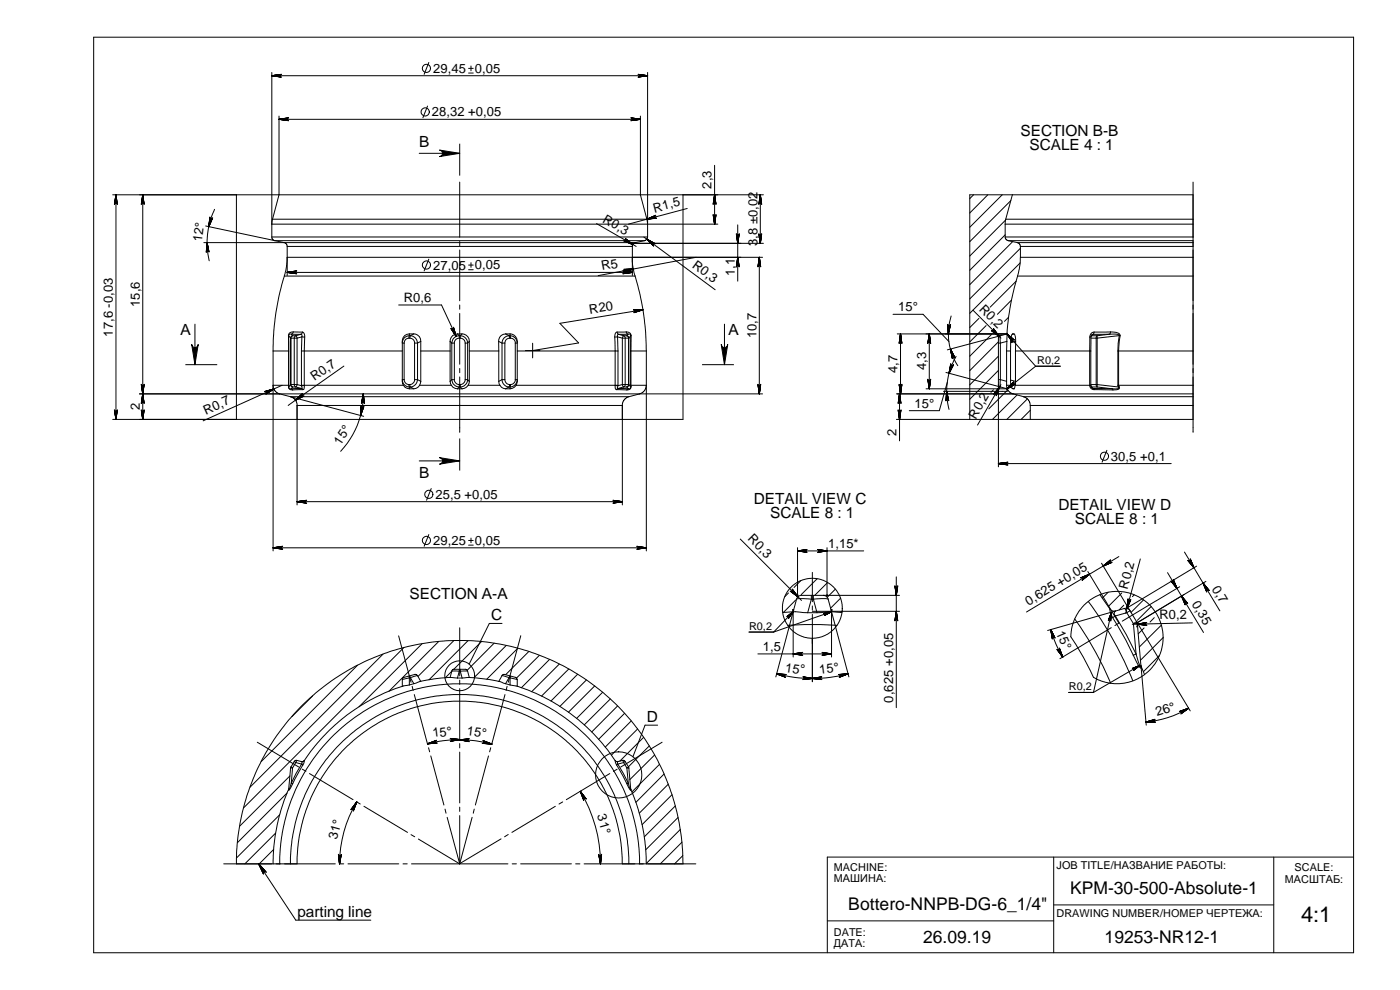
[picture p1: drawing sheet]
<svg xmlns="http://www.w3.org/2000/svg" width="420mm" height="297mm" viewBox="0 0 420 297" stroke-linecap="round" stroke-linejoin="round" font-family="sans-serif">
<defs><g id="words">
<text font-size="6.6" x="390.5" y="276.7">4:1</text>
<g font-size="5.2">
<text x="321.1" y="268.1">KPM-30-500-Absolute-1</text>
<text x="254.6" y="273">Bottero-NNPB-DG-6_1/4&quot;</text>
<text x="277" y="283.1">26.09.19</text>
<text x="331.5" y="283.1">19253-NR12-1</text>
</g>
<g font-size="4.6">
<text x="306.2" y="40.8">SECTION B-B</text>
<text x="125.8" y="44.1">B</text>
<text x="308.9" y="45.2">SCALE 4 : 1</text>
<text x="54.2" y="100.6">А</text>
<text x="218.7" y="100.6">А</text>
<text x="125.8" y="143.3">B</text>
<text x="226.3" y="151.1">DETAIL VIEW C</text>
<text x="231.1" y="155.4">SCALE 8 : 1</text>
<text x="317.7" y="152.9">DETAIL VIEW D</text>
<text x="322.5" y="157.2">SCALE 8 : 1</text>
<text x="122.9" y="179.6">SECTION А-А</text>
<text x="147.4" y="186.1">C</text>
<text x="194.1" y="216.6">D</text>
<text x="89.3" y="275.1">parting line</text>
</g>
<g font-size="3.9">
<text x="130" y="21.9">29,45</text>
<text x="142.5" y="21.9">0,05</text>
<text x="129.6" y="35">28,32 +0,05</text>
<text x="213.6" y="56.6" transform="rotate(-90 213.6 56.6)">2,3</text>
<text x="196.4" y="63.8" transform="rotate(-15 196.4 63.8)">R1,5</text>
<text x="180.6" y="66.5" transform="rotate(30 180.6 66.5)">R0,3</text>
<text x="60.6" y="72.7" transform="rotate(-83 60.6 72.7)">12°</text>
<text x="227.3" y="73.9" transform="rotate(-90 227.3 73.9)">3,8 ±0,02</text>
<text x="130" y="80.9">27,05</text>
<text x="142.5" y="80.8">0,05</text>
<text x="180.7" y="81.1" transform="rotate(-11 180.7 81.1)">R5</text>
<text x="207.5" y="80" transform="rotate(37 207.5 80)">R0,3</text>
<text x="220.5" y="82.8" transform="rotate(-90 220.5 82.8)">1,1</text>
<text x="42" y="92.1" transform="rotate(-90 42 92.1)">15,6</text>
<text x="121.2" y="90.7">R0,6</text>
<text x="177" y="94.1" transform="rotate(-9 177 94.1)">R20</text>
<text x="269.5" y="93.5">15°</text>
<text x="293.7" y="93" transform="rotate(45 293.7 93)">R0,2</text>
<text x="33.9" y="101" transform="rotate(-90 33.9 101)">17,6 -0,03</text>
<text x="227" y="101.5" transform="rotate(-90 227 101.5)">10,7</text>
<text x="269.4" y="111.9" transform="rotate(-90 269.4 111.9)">4,7</text>
<text x="278" y="111.2" transform="rotate(-90 278 111.2)">4,3</text>
<text x="94.4" y="114.5" transform="rotate(-35 94.4 114.5)">R0,7</text>
<text x="42" y="123.1" transform="rotate(-90 42 123.1)">2</text>
<text x="61.8" y="124.4" transform="rotate(-24 61.8 124.4)">R0,7</text>
<text x="274.4" y="122.4">15°</text>
<text x="292.8" y="125.9" transform="rotate(-60 292.8 125.9)">R0,2</text>
<text x="269.1" y="130.8" transform="rotate(-90 269.1 130.8)">2</text>
<text x="102.2" y="133.7" transform="rotate(-57 102.2 133.7)">15°</text>
<text x="333.4" y="138.2">30,5 +0,1</text>
<text x="130.7" y="149.7">25,5 +0,05</text>
<text x="224.2" y="161.9" transform="rotate(45 224.2 161.9)">R0,3</text>
<text x="130" y="163.5">29,25</text>
<text x="142.5" y="163.5">0,05</text>
<text x="248.5" y="164.5">1,15*</text>
<text x="338.4" y="176.9" transform="rotate(-75 338.4 176.9)">R0,2</text>
<text x="363.6" y="176.6" transform="rotate(59 363.6 176.6)">0,7</text>
<text x="308.7" y="181.7" transform="rotate(-31 308.7 181.7)">0,625 +0,05</text>
<text x="347.9" y="185.8" transform="rotate(-1 347.9 185.8)">R0,2</text>
<text x="357.6" y="181.2" transform="rotate(59 357.6 181.2)">0,35</text>
<text x="316.9" y="189.9" transform="rotate(67 316.9 189.9)">15°</text>
<text x="229" y="195.4">1,5</text>
<text x="235.6" y="201.5" transform="rotate(8 235.6 201.5)">15°</text>
<text x="246.1" y="202.3" transform="rotate(-8 246.1 202.3)">15°</text>
<text x="268.1" y="210.8" transform="rotate(-90 268.1 210.8)">0,625 +0,05</text>
<text x="347.3" y="215" transform="rotate(-18 347.3 215)">26°</text>
<text x="130" y="221.3" transform="rotate(-8 130 221.3)">15°</text>
<text x="140" y="220.5" transform="rotate(7 140 220.5)">15°</text>
<text x="179.2" y="244.7" transform="rotate(74 179.2 244.7)">31°</text>
<text x="101.1" y="252" transform="rotate(-75 101.1 252)">31°</text>
</g>
<g font-size="3.3">
<text x="311.3" y="109.2">R0,2</text>
<text x="224.8" y="188.9">R0,2</text>
<text x="320.8" y="207">R0,2</text>
<text x="250.2" y="261.4">MACHINE:</text>
<text x="317.1" y="260.8">JOB TITLE/НАЗВАНИЕ РАБОТЫ:</text>
<text x="388.5" y="261.5">SCALE:</text>
<text x="250.2" y="264.8">МАШИНА:</text>
<text x="385.6" y="264.9">МАСШТАБ:</text>
<text x="317.1" y="275.3">DRAWING NUMBER/НОМЕР ЧЕРТЕЖА:</text>
<text x="250.2" y="280.7">DATE:</text>
<text x="250.2" y="284">ДАТА:</text>
</g>
</g></defs>
<g fill="none" stroke="#000" stroke-width=".3">
<path d="M28.1 11.2h378.1v274.7h-378.1zM128.7 18.7l-1.4 3.6M141.4 19.8v1.4M81.6 21.7v49.4M81.6 22.7h112.8M83.7 35.8h108.5M83.7 34.8v23.6M128.3 31.8l-1.4 3.5M140.6 21.9h1.4M140.6 20.5h1.4M192.2 34.8v23.6M194.4 21.7v49.4"/>
<path d="M33.8 58.4h49.9M34.8 58.4v67.4M42.8 58.4v67.4M71 58.4v67.4M83.7 58.4h108.5M83.7 58.4l-1.9 7.4M125.8 46h12.2M138 43.1v9.6M138 54.6v16.6M192.2 58.4l1.9 7.4h-112.3M192.2 58.4h36.9M205 58.4v67.4h-171.2"/>
<path d="M214.5 49.6v17.7M228.2 58.4v14.6M292.2 58.4l-1.2 1.2M296.5 58.4l-5.5 5.5M300.8 58.4l-9.8 9.8M303.8 58.4h54.3M303.8 58.4h-12.8v67.4M303.8 58.4l-2 7.4M358.1 54.6v75.1M61.2 72.8h24.1M61.7 67.8l20.8 4.4M64.4 62.8a23.5 23.5 0 0 0-1.6 15.5"/>
<path d="M81.6 71.1h112.8M81.6 71.1l.2 .8 .7 .3M81.8 65.8l-.2 1.5h112.8M82.5 72.2h111M82.5 72.2l2.8 .6M85.3 72.8h105.4M85.3 72.8l.7 .4 .2 .7M86.2 73.9h103.6M86.2 73.9v8.8M128.7 77.8l-1.4 3.5M138 72.5v1.2M138 75v15.2"/>
<path d="M140.6 79.5h1.4M141.4 78.8v1.4M179 67.1l11.9 6.8M189.7 73h39.4M189.7 72.9l.2 .3M189.7 77.2l.3 3.3 .6 2.3h-105.3a74 74 0 0 0-3.3 22.5M189.8 77.2h-103.6l-.2 2.8-.7 2.8M189.8 72.9v.3M189.8 73.9v8.8M189.8 77.2h39.1M189.9 72.9l-.3 .3M190.7 72.8l-.7 .3-.2 .8"/>
<path d="M193.2 71.1l21.4 15.8M193.5 72.2l-2.8 .6M194.1 65.7l.3 1.6M194.3 71.1l-.2 .7-.6 .4M194.4 67.3h21M206.2 62.6l-17.6 4.7M208.9 77.2l-29.4 5.5M221.4 67.5v16.9M227.9 77.2v41M301.7 71.1h56.4M301.7 67.3h56.4M301.7 71.1l.2 .7 .7 .4"/>
<path d="M301.7 70.5l-10.7 10.6M301.7 67.3v3.8M301.8 66l-10.8 10.8M301.8 65.8h56.3M301.8 65.8l-.1 1.5M302.6 72.2h55.5M302.6 72.2l2.8 .6h52.7M303.4 60.2l-12.4 12.3M303.9 72.5l-12.9 12.9M305.3 72.8l.6 .3 .3 .8M306.2 78.9l-15.2 15.1M306.2 77.2h51.9"/>
<path d="M306.2 73.9h51.9M306.2 77.2l-.3 3.3-.5 2.3M306.2 74.5l-15.2 15.2M306.2 73.9v3.3M58.5 97.3v12.1M86.2 81.7h103.6M88 99.6h2.8M88 99.6a1.15 1.15 0 0 0-1.4 1.1M88 99.6l-.5 .7M90.8 99.6l.5 .6 .1 .9M90.8 99.6l-.5 .7M119.6 91.5h12.9l4.4 9.5"/>
<path d="M138 91.5v1.3M138 94.1v15.2M140.6 80.9h1.4M185.2 99.6a1.07 1.07 0 0 0-.7 1.5M185.2 99.6l.5 .7M188 99.6l1.1 .3 .3 .8M188 99.6h-2.8M188 99.6l.5 .7M190.6 82.8a76.3 76.3 0 0 1 3.4 22.5M193 92.9l-25 4.1 5.7 5.9-13.8 2.3M217.4 97.3v12.1M268 94.3h9l7.8 8.2"/>
<path d="M285.5 94.8a17.6 17.6 0 0 0 1.9 14.9M292 93.1l8.4 8.4M293.8 95.5l-2.8 2.8M296 97.7l-5 4.9M302.2 100l-.2 .3M302.7 95.2l-1.2 1.2M303.6 90l-4.3 4.3M305 84.4l-7.8 7.7M305.4 82.8h52.7M305.4 82.8a75.1 75.1 0 0 0-3.2 17.4M328.3 99.6a1.32 1.32 0 0 0-1.2 1.5M328.3 99.6l-.3 .7"/>
<path d="M333.2 99.6h1a1.53 1.53 0 0 1 2 1.1M333.2 99.6h-4.9M333.2 99.6l-.2 .7M41.9 118.2h42M55.6 109.4h9.6M82 105.3h4.6M82 105.3v60M83.9 118.2h108.1M83.9 118.2l3.3 .8M84.7 115.6l-23.7 10.7M86.6 100.7v4.6M86.6 116a.91 .91 0 0 0 .7 1h.5"/>
<path d="M86.6 116l.1 .1M86.6 115.6v.4M86.6 100.7l.1 4.6M86.6 100.7h.1M86.6 105.3h.1M86.6 115.6h.1M86.6 115.6h-4.6v.8l.5 .8 .7 .7 .7 .3M86.6 105.3v10.3M86.6 100.7l.6 .8M86.7 116.1l.1 .5 .6 .1M86.7 105.3v10.8M87.2 119h101.6"/>
<path d="M87.2 119l.9 .4 .6 .6 .5 1.7M87.2 119l21.9 5.9M87.2 115.4l.2 .5 .4 .2M87.2 101.5h.1M87.2 115.4h2M87.2 101.5v13.9M87.2 115.4l-.5 .7M87.3 101.5v14.1l.5 .5M87.3 101.5h1.9M87.4 116.7l.4 .3M87.5 100.3a.57 .57 0 0 0-.9 .4M87.5 100.3h2.8"/>
<path d="M87.5 100.3l.3 .4M87.8 100.7l-.5 .4-.1 .4M87.8 100.7l-.5 .8M87.8 100.7h1M87.8 116.1h1M87.8 116.1l-.4 .6M88.8 100.7l-.5 .6v14.2l.5 .6M88.8 100.7l.4 .8M88.8 116.1l1.7 .5M89.2 115.4l-.4 .7M89.2 115.4l1.3 .3M89.2 101.5v13.9"/>
<path d="M90.3 100.3l.3 .3v.5M90.3 100.3l-1.5 .4M90.5 115.7l.2 .7-.2 .2M90.5 105.3h30.2M90.5 115.6h30.6M90.5 105.3v10.4M90.5 116.6l-3.1 .1M90.5 116.6l.4 .3M90.6 101.1h.8M90.6 101.1l-1.4 .4M90.6 101.1l-.1 4.2M90.9 116.9l-3.1 .1"/>
<path d="M91.4 115.7l-.2 1-.3 .2M91.4 115.7h-.9M91.4 101.1v14.6M103.2 109.8l-16.7 11.9M109.1 118.2a25 25 0 0 1-6.9 17.2M121.1 115.6l.4 .6 1.4 .5M121.3 113.9h-.6a2.17 2.17 0 0 0 2.2 2.2M121.3 113.9a1.52 1.52 0 0 0 1.4 1.5M121.3 102.9v11M122.7 115.4l.2 .7M122.7 101.5a1.45 1.45 0 0 0-1.4 1.4M122.7 115.4h.3"/>
<path d="M122.7 101.5h.3M122.9 100.7a2.1 2.1 0 0 0-2.2 2.2h.6M122.9 100.7l-.2 .8M122.9 100.2a2.08 2.08 0 0 0-2.2 2.2v12l.4 1.2M122.9 100.7h.2M122.9 116.1h.2M122.9 100.2h1.3M122.9 116.7h1.3M122.9 100.2v.5M122.9 116.1v.6M123 115.4l.1 .7M123 101.5a1.45 1.45 0 0 1 1.4 1.4"/>
<path d="M123.1 100.7a2.24 2.24 0 0 1 2.2 2.2M123.1 100.7l-.1 .8M123.1 116.1l1.1 .6M124.2 100.2a2.13 2.13 0 0 1 2.1 2.2M124.2 100.2l-1.1 .5M124.4 113.9a1.52 1.52 0 0 1-1.4 1.5M124.4 102.9h.9M124.4 113.9h.9M124.4 102.9v11M125.3 113.9a2.33 2.33 0 0 1-2.2 2.2M125.3 113.9l1 .5M125.3 102.9v11"/>
<path d="M125.9 115.6a2.07 2.07 0 0 1-1.7 1.1M125.9 115.6h9.6M126.3 114.4l-.4 1.2M126.3 105.3h8.8M126.3 102.4l-1 .5M126.3 102.4v12M135.1 114.4l.4 1.2M135.1 102.4l.5 .5M135.1 102.4v12M135.5 115.6l.4 .6 1.4 .5M135.6 113.9a2.32 2.32 0 0 0 2.2 2.2M135.6 102.9h.8"/>
<path d="M135.6 113.9h.8M135.6 113.9l-.5 .5M135.6 102.9v11M136.4 113.9a1.52 1.52 0 0 0 1.4 1.5M136.4 102.9v11M137.3 100.2a2.14 2.14 0 0 0-2.2 2.2M137.3 100.2h1.3M137.3 116.7h1.4M137.3 100.2l.5 .5M137.8 100.7a2.24 2.24 0 0 0-2.2 2.2M137.8 101.5a1.45 1.45 0 0 0-1.4 1.4M137.8 100.7h.3"/>
<path d="M137.8 116.1h.3M137.8 115.4h.3M137.8 101.5h.3M137.8 116.1l-.5 .6M137.8 100.7v.8M137.8 115.4v.7M138 110.6v1.2M138 113.1v16.6M138.1 100.7a2.24 2.24 0 0 1 2.2 2.2M138.1 101.5a1.52 1.52 0 0 1 1.5 1.4M138.1 100.7v.8M138.1 115.4v.7"/>
<path d="M138.1 116.1l.6 .6M138.6 100.2a2.19 2.19 0 0 1 2.2 2.2M138.6 100.2l-.5 .5M139.6 113.9a1.6 1.6 0 0 1-1.5 1.5M139.6 102.9h.7M139.6 113.9h.7M139.6 102.9v11M140.3 113.9a2.32 2.32 0 0 1-2.2 2.2M140.3 113.9l.5 .5M140.3 102.9v11M140.5 115.6a2.25 2.25 0 0 1-1.8 1.1M140.5 115.6h9.5"/>
<path d="M140.8 114.4l-.3 1.2M140.8 105.3h8.9M140.8 102.4l-.5 .5M140.8 102.4v12M149.6 102.4l1.1 .5M149.6 102.4l.1 2.9M149.7 114.4l.3 1.2M149.7 105.3v9.1M150 115.6l.5 .6 1.2 .5M150.7 113.9a2.25 2.25 0 0 0 2.1 2.2M150.7 102.9h.8M150.7 113.9h.8"/>
<path d="M150.7 113.9l-1 .5M150.7 102.9v11M151.5 113.9a1.52 1.52 0 0 0 1.5 1.5M151.5 102.9v11M151.7 116.7h1.4M151.8 100.2a2.08 2.08 0 0 0-2.2 2.2M151.8 100.2h1.3M151.8 100.2l1 .5M152.8 100.7a2.17 2.17 0 0 0-2.1 2.2M152.8 100.7l.2 .8M152.8 100.7h.3M152.8 116.1h.3"/>
<path d="M152.8 116.1l-1.1 .6M153 115.4l-.2 .7M153 101.5a1.45 1.45 0 0 0-1.5 1.4M153 115.4h.2M153 101.5h.2M153.1 100.7a2.17 2.17 0 0 1 2.1 2.2h-.6M153.1 100.7l.1 .8M153.1 100.2a2.19 2.19 0 0 1 2.1 2.2v12l-.3 1.2M153.1 100.2v.5M153.1 116.1v.6M153.2 115.4l-.1 .7M153.2 101.5a1.45 1.45 0 0 1 1.4 1.4"/>
<path d="M154.6 113.9h.6a2.24 2.24 0 0 1-2.1 2.2M154.6 113.9a1.52 1.52 0 0 1-1.4 1.5M154.6 102.9v11M154.9 115.6a2.25 2.25 0 0 1-1.8 1.1M154.9 115.6h30.6M155.2 105.3h30.3M157.6 105.2h4.5M159.9 103v4.4M184.5 101.1l.1 14.6M184.6 115.7l.1 .8 .3 .4M184.6 115.7h.9M185 116.9l3.1 .1"/>
<path d="M185.3 101.1h-.8M185.3 101.1l1.5 .4M185.3 101.1l.2 4.2M185.4 116.6l3.2 .1M185.4 116.6l-.4 .3M185.5 115.7l-.2 .7 .1 .2M185.5 105.3v10.4M185.7 100.3l-.4 .3v.5M185.7 100.3l1.5 .4M186.8 115.4l.4 .7M186.8 115.4h1.8M186.8 101.5h1.8"/>
<path d="M186.8 115.4l-1.3 .3M186.8 101.5v13.9M187.2 100.7l.4 .5v14.4l-.4 .5M187.2 100.7l-.4 .8M187.2 100.7h.9M187.2 116.1h.9M187.2 116.1l-1.8 .5M188.1 100.7l.5 .4 .1 .4M188.1 100.7l.5 .8M188.1 116.1l.5 .6M188.5 100.3h.6l.2 .4M188.5 100.3h-2.8"/>
<path d="M188.5 100.3l-.4 .4M188.6 116.7l-.5 .3M188.6 101.5h.1M188.6 115.4h.1M188.6 115.4l-.5 .7M188.6 101.5v13.9M188.7 115.4l-.1 .5-.5 .2M188.7 115.4l.6 .7M188.7 101.5v13.9M188.8 119l-.8 .3-.7 .7-.4 .8-.1 .9M189.3 105.3h.1M189.3 116.1l-.2 .5-.5 .1"/>
<path d="M189.3 115.6h.1M189.3 105.3v10.8M189.3 115.6l.1 .4M189.3 100.7v4.6M189.3 100.7h.1M189.3 115.6h4.7l-.5 1.6-1.5 1M189.3 105.3h4.7M189.3 100.7l-.6 .8M189.4 100.7l-.1 4.6M189.4 116a.95 .95 0 0 1-1.3 1M189.4 116l-.1 .1M192 118.2l-3.2 .8"/>
<path d="M192 118.2h36.9M194 105.3v60M210.7 109.4h9.6M269 118.2h35M269.3 100.2h33.1M270 118.2v14.1M270.3 100.2v18M277.9 116.7h24.5M278.9 100.2v16.5M283.2 117.4h19.1M283.9 111.7l16.3 4.4M284.3 114.7l-2.4 8.5h-9"/>
<path d="M286.9 106.9a21.2 21.2 0 0 0-2.1 15.9M297.6 100.3l-6.6 6.6M298.2 117l-.8 .7M299.6 115.4l.2 .5 .4 .2M299.6 102.6l-8.6 8.6M299.6 106.9l-8.6 8.6M299.6 111.2l-8.6 8.6M299.6 102.9h.6M299.6 113.9h.6M300.2 100.7v2.2M300.2 113.9v2.2M300.2 100.7l-.6 .6v38.8"/>
<path d="M300.2 113.9l1.9 .5M300.2 102.9v11M300.2 116.1l2.1 .6M300.2 100.7l-15.9 4.3M300.4 115.4l-7 12.1M302.1 115.6l.2 1.1M302.1 105.3h1.2M302.1 115.6h1.3M302.1 105.3v10.3M302.1 100.1l.3 .3M302.1 116.5l.3 .3M302.2 102.4l-2 .5"/>
<path d="M302.2 102.4l-.1 2.9M302.2 100.2v2.2M302.2 100.2l-2 .5M302.2 100.1v.3M302.2 100.2l8.6 9.7M302.3 116.6l.5 .9 1.2 .7M302.3 116.5v.3M302.3 100.1l-.3 .3M302.4 116.5l-.3 .3M302.4 117l-5.6 5.7M303.3 105.3l.1 10.3M303.3 114l1.5 .4"/>
<path d="M303.4 115.6l.5 1M303.7 116.5l.6 .2M303.9 100.2l-.5 1-.1 4.1M304 116.7h.3M304 118.2h54.1M304 118.2l3.2 .8h50.9M304.3 100.2l.4 .8 .1 1.4M304.3 100.2h-.4M304.3 100.2l-.6 .1M304.7 115.6h22.7M304.7 115.6l-.4 1.1M304.8 114.4l-.1 1.2"/>
<path d="M304.8 105.3h22.2M304.8 105.3v9.1M304.8 102.4v2.9M304.8 102.4l-1.5 .4M305.2 118.5l-7.3 7.3M307.2 119l1.5 1 .5 1.7M308.4 119.7l-6.2 6.1M310.8 109.9h7.4M310.8 109.9l-8.5 6.8M327 115.7l.4 .8 .9 .4M327 105.3h.4M327 115.7h.4"/>
<path d="M327 105.3v10.4M327.1 101.1l-.1 4.2M327.4 115.7l.2 .7 .5 .2M327.4 105.3v10.4M327.4 115.4h1.6M327.4 101.1v4.2M327.4 101.1h-.3M327.4 115.8l.2 .3M327.4 101.5h1.9M327.4 116.1h.2M327.5 100.7h1.8M327.6 116.1l.5 .5"/>
<path d="M327.6 116.1h1.7M328 100.3l-.4 .2-.2 .6M328 100.3l-.6 .7M328.1 116.6l.2 .3M328.1 116.6l5.7 .1M328.3 116.9l5.7 .1M329 115.4l.3 .7M329 115.4h.3M329.3 100.7l-.3 .5v14.2M329.3 100.7v.8M329.3 115.4v.7M329.3 116.1l4.5 .6"/>
<path d="M329.3 115.4l6.3 .7M329.3 101.5v13.9M333 100.3h-5M333 100.3h2.4l.5 .4M333 100.3l-3.7 .4M333.8 116.7l.2 .3M335.5 115.6l.1 .5M335.5 105.3h.2M335.5 115.6h.2M335.5 105.3v10.3M335.6 116.1l.1 .5-1.9 .1M335.7 115.6l.1 .4"/>
<path d="M335.7 105.3h22.4M335.7 115.6h22.4M335.7 105.3v10.3M335.8 116l.1 .6a1.91 1.91 0 0 1-1.9 .4M335.8 116l-.2 .1M335.9 100.7h.3M335.9 100.7l-.4 4.6M335.9 100.7l-6.6 .8M336.2 100.7l-.5 4.6M125.8 138.3h12.2M138 131.6v9.6M186.8 121.7h-97.6v29.8"/>
<path d="M186.8 121.7v29.8M269 125.8h40.2M299.6 139.1h51.9M309.2 121.7h48.9M309.2 125.8h48.9M309.2 123.1l-2.7 2.7M309.2 121.7v4.1M332.2 135.1l-1.4 3.6M89.2 150.5h97.6M129.4 146.6l-1.4 3.5M82 164.4h112M128.7 160.4l-1.4 3.5"/>
<path d="M140.6 163.6h1.4M140.6 162.2h1.4M141.4 161.4v1.4M222.2 161.7l18.3 18.5M236.6 177.9l-1.1 1.2M239.1 179.8l.8-.2 3.6 .2M239.1 179.8l-1.1 3.7M239.2 178.6h.3M239.2 178.5l.3 .3M239.4 164.3v14.5M239.4 165.3h19.8M239.5 178.5l-.3 .3"/>
<path d="M240.4 174.2l-2.1 2.1M243.5 178.6v1.2M243.5 179.8l-1.1 4M243.5 179.8h.6M243.8 171.7v8.8M244.1 179.8l2.4-.2 2 .2M244.1 178.6v1.2M244.1 179.8l1.1 4M245.2 173.6l-4.7 4.8M247.1 178.6a1.48 1.48 0 0 1 1.4 1.2M248.1 178.5l.3 .3M248.2 164.3v14.5"/>
<path d="M248.3 178.5l-.3 .3M248.4 174.8l-3.9 3.8M248.5 179.8l1.1 3.7M250.7 176.8l-2.5 2.4M252.3 179.5l-3 3M269 173.1v39.2M270 178.6h-29.5a1.48 1.48 0 0 0-1.4 1.2M326.5 171.5l9.3 15.5M330.1 178.4l3 4.3M330.6 169l8.5 14.2M332.6 177.7l-1.8 1.7M335.8 167l-27.7 16.6"/>
<path d="M336.6 178l-4 4M340.4 178.5l-.5 .5M342.2 167.7l-4.4 16.4M343.2 180l-3.8 3.8M350.4 171.8l10.8 18M354 176.1l-17.2 10.3M355.5 165.6l10.6 17.7M359.1 169.9l-20.6 12.3M361.9 174.4l-20.6 12.4M107.3 199.6l-28.9 28.9M114.9 196.3l-39.8 39.9M119.6 190.8l3.8 13.9"/>
<path d="M121.2 194.3l-48.1 48.1M126.7 193.2l-19 18.9M131.6 192.5l-14.9 14.9M136.2 192.2l-10.8 10.8M138 188.4v14.4M140.5 192.2l-11.8 11.8M144.5 192.5l-8.3 8.3M148.3 193l-8.1 8.1M150.7 187.1h-3.8l-6.1 12.1M151.9 193.7l-9.7 9.7M155.4 194.5l-9.3 9.3M156.3 190.7l-3.8 14"/>
<path d="M158.7 195.5l-6.9 6.9M161.9 196.6l-6.9 6.8M164.9 197.9l-8.4 8.5M167.9 199.2l-8.3 8.3M224.8 189.6h7.4M227.5 196.2h22.1M236.4 187.6a95.5 95.5 0 0 1 14.8 0M237.9 183h.3M237.9 182.9l.3 .3M238 183.5l-3.1 .3M238 183.5l4.4 .3M238 182.9v14.2"/>
<path d="M238 183.5l-5.2 19.6M238 183.5l-5.8 6.1M238.2 182.9l-.3 .3M238.8 180l-3.7 3.8M242.4 183.8h2.8M243.8 181.8v1.3M243.8 184.3v20.2M243.8 183.4h26.2M249.4 183h.3M249.4 182.9l.3 .3M249.6 183.5l3.1 .3M249.6 183.5l-4.4 .3"/>
<path d="M249.6 182.9v14.2M249.6 183.5l5.2 19.6M249.6 183.5l-17.4 6.1M249.7 182.9l-.3 .3M252.8 183.3l-.5 .5M315.3 188.9a32.7 32.7 0 0 0 3.6 8.2M322.5 185.7a101.5 101.5 0 0 1 10.8 19.3M325.4 181.5l2-1.6 1.4-.9 1.6-.7 2.3-.6 3.3-.3 4 .9 2.9 1.4 1.6 1.3 1.4 1.4 1.2 1.7 .8 1.7 1.1 3.6v3.8l-.6 2.4-.8 1.8-.8 1.6-1.3 1.6-2.8 2.3-3.3 1.6-3.4 .6h-1.7l-2.5-.4-2-.6-1.6-.9a94 94 0 0 0-6.8-12.3l.4-3 .8-2.3 1.1-2zM326.6 180.5a104.2 104.2 0 0 1 13.4 23.8M333.1 182.7l.2 1.3 .6 1.3M333.1 182.7a1.57 1.57 0 0 0 1.7 .6M333.5 188.3l-15.4 9.3"/>
<path d="M333.5 183.9l-5.3 23.9M333.9 185.3l4 6.9 2.2 4.4M334.7 184.8l-.8 .5M334.7 184.8l3.3 5.6 3 5.8M334.8 183.3a.94 .94 0 0 0-.1 1.5M334.8 183.3l-20.4 5.9M335.7 187l-1.1 .7M337.3 181.6l-1.4 1.4M337.4 182.6l.4 .3 .4 .9M337.4 182.6a1.54 1.54 0 0 1 1.7 .6M337.4 182.6l-2.6 .7M338.2 183.8l1.9 3.3"/>
<path d="M338.2 183.8l-3.5 1M339.1 183.2l-.9 .6M339.1 183.2l2 3.3M340.1 196.6a9.3 9.3 0 0 0 2.2 3.8l.3 .1-.2-.7M340.1 187.1l1.2 .1M340.1 187.1l.9 9.1M341 196.2l1.3 3.9 .1-.3M341 196.2l-.9 .4M341.1 186.5l-1 .6M341.1 186.5l.2 .7M341.1 186.5l16.1 26.8M341.2 186.8h.3"/>
<path d="M341.2 186.7l.3 .3M341.3 186.7v.3M341.3 187.2l1.1 12.4 1.1 2.8M341.3 187.2l-.2 .9M341.4 186.7l-.3 .3M342.1 199.7l-13.9 8.1M342.4 199.8l1.6 17.8M343.4 188.4l-1.8 1.8M345.5 182l-4.2 4.1M346.4 185.3l-1.3 1.3M347.9 196.7l-4.7 4.8M348.5 187.6l-6.6 6.5"/>
<path d="M349.1 191.3l-6.8 6.8M357.8 186.9l-18 .4M93.8 208.8l-6.2 6.2M120.7 205.9a57.3 57.3 0 0 0-29.7 22.6h-.6M120.7 203.9v2M121.2 203.2l-.4 .4-.1 .3M122.7 202.8l.2 .6M122.9 203.4l-2.2 .5M122.9 205.5l-2.2 .4M122.9 203.4v2.1M123 202.8l.1 .5M123.1 203.3l1.1 1.8"/>
<path d="M123.1 203.3l-.2 .1M123.7 205.9l.3 1.3M124.2 205.1l-1.3 .4M124.3 208.4l4 14.8a39.7 39.7 0 0 1 9.7-1.3M125.3 202.7l-.4-.3-.5-.1-3.1 .9M125.3 202.7l-2.2 .6M125.3 202.7l1 1.8-2.1 .6M135.1 203.3l-4.8 .4-4.1 .7M135.1 203.3l2.2 .1M135.6 201.4h2.2M135.6 201.4l-2 2M135.6 201.4l-.5 1.9"/>
<path d="M136.4 200.8h3.4l.5 .5M136.4 200.8l-.6 .1-.2 .5M137.3 203.4h1.4M137.8 200.8v.6M137.8 201.4l-.5 2M137.8 201.4h.3M138 204.1v1.2M138 206.6v15.3M138.1 201.4h2.2l.5 1.9M138.1 200.8v.6M138.1 201.4l.6 2M140.8 203.3l6.2 .6 2.7 .6"/>
<path d="M140.8 203.3l-2.1 .1M149.7 204.5l2 .6M150.7 202.7l2.1 .6M150.7 202.7l.4-.4h.4l3.2 .9 .5 .7M150.7 202.7l-1 1.8M151.6 208.4l-4 14.7M151.7 205.1l1.4 .4M152.2 205.9l-.3 1.3M152.8 203.3l-1.1 1.8M152.8 203.3l.3 .1M153 202.8l-.2 .5M153.1 203.4l2.1 .5v2l-2.1-.4"/>
<path d="M153.1 203.4v2.1M153.2 202.8l-.1 .6M155.2 205.9a55.8 55.8 0 0 1 29.4 22.4l.4 1.2M170.7 200.7l-8.2 8.2M173.4 202.3l-8 8M176 204l-8 7.9M178.5 205.8l-7.9 7.9M180.8 207.7l-7.7 7.8M183.2 209.7l-7.9 7.8M185.3 211.8l-7.7 7.8M187.5 214l-7.8 7.8M189.4 216.3l-7.7 7.8"/>
<path d="M191.3 218.7l-7.8 7.9M197.4 217.6h-3.8l-3.7 9.5M233 202.2a41.9 41.9 0 0 0 21.5 0M320.7 207.8h7.5M356.7 212.5a30.5 30.5 0 0 1-12.8 4.1M77.2 222.7l12.4 7.4M86.1 237.9l-14.9 14.9M87 232.8l-15.1 15.1M87.2 230.4l-.5 6.4a55.8 55.8 0 0 0-4.7 22.4M87.3 230.1l.5 .3M87.3 230.1l-.1 .3M87.4 235l-.8 2.1 1.2-2"/>
<path d="M87.4 235l.4 .1M87.8 230.4h-.6M87.8 230.4l-.4 4.6M88.3 228.5l.5 .3M88.3 228.5l-1 1.6M88.8 228.8l1.7 .5M88.8 228.8l-1 1.6M89.1 228.2l-.4-.1-.4 .4M89.2 228.2l-.4 .6M89.2 228.2l1.3 .3M90.5 228.5l.2 .4-.2 .4M90.5 228.5h.5l.4-.3-.5 1.3"/>
<path d="M90.5 229.3l.4 .2M90.5 229.3l-3.1 5.7M90.7 230.8l1.1 .6M90.9 229.5l-3.1 5.6M92.9 232.1l13.1 7.8M128.6 224.4l.3 1.2M129.3 226.8l3.9 14.7M138 222a34.9 34.9 0 0 1 9.6 1.3M138 223.1v1.3M138 225.7v15.2M146.6 226.8l-3.9 14.7M147.3 224.4l-.4 1.2"/>
<path d="M174.2 237.4a41.9 41.9 0 0 1 6 21.8M183 232.1l-13 7.8M184.6 228.2l.3 .3h.6M185 229.5l3.1 5.6M185.2 230.8l-1.1 .7M185.4 229.3l-.4 .2M185.4 229.3l3.2 5.7M185.5 228.5l-.2 .4 .1 .4M186.8 228.2l.4 .6M186.8 228.2h.5l.3 .3M186.8 228.2l-1.3 .3M187.2 228.8l.4-.3 1 1.6"/>
<path d="M187.2 228.8l.9 1.6M187.2 228.8l-1.8 .5M188.1 230.4h.6M188.1 230.4l.5 4.6M188.6 235l.7 2.1-1.2-2M188.6 235l-.5 .1M188.6 230.1l-.5 .3M188.6 230.1l.1 .3M188.7 230.4l.6 6.4a57.6 57.6 0 0 1 4.7 22.4M193.2 221.2l-7.2 7.2M194.9 223.8l-6.3 6.3M196.5 226.5l-7.5 7.4"/>
<path d="M198 229.3l-8.3 8.3M198.7 222.7l-12.4 7.5M199.3 232.2l-8.5 8.5M200.6 235.3l-8.7 8.7M201.7 238.4l-9 9M67.1 259.2h33.5M71 259.2a66.9 66.9 0 0 1 65.3-67h3.3a67 67 0 0 1 65.4 67M77.6 259.2l11.2 16.9h22.5M82.1 254.9l-4.3 4.3M82.7 250l-9.2 9.2M83.9 244.5l-12.9 12.9M89.2 259.2v-1.8a48.8 48.8 0 0 1 46.9-47h3.6a48.8 48.8 0 0 1 47 47v1.8"/>
<path d="M104.4 259.2h15.3M108.1 241.2l-1-.6a36.2 36.2 0 0 0-5.2 18.6h1.3M109.2 241.9l13.1 7.9M120.9 259.2h1.3M123.4 250.4l1.1 .7M123.5 259.2h28.9M125.6 251.7l12.4 7.5M133.6 242.8l.3 1.2M134.2 245.2l3.8 14M138 242.2v1.2M138 244.7v14.5M141.7 245.2l-3.7 14"/>
<path d="M142.3 242.8l-.3 1.2M150.4 251.7l-12.5 7.5M152.5 250.4l-1.1 .7M153.7 259.2h1.3M156.3 259.2h15.2M166.7 241.9l-13.1 7.9M168.9 240.6l-1.1 .6M172.8 259.2h1.2M175.3 259.2h33.5M188.7 259.2v-1.9a50.9 50.9 0 0 0-48.9-48.9h-3.7a50.9 50.9 0 0 0-48.9 48.9v1.9M191.9 259.2v-2a54 54 0 0 0-52-52h-3.9a54 54 0 0 0-52.1 52v2M202.7 241.8l-9.3 9.3"/>
<path d="M203.5 245.3l-9.7 9.7M204.2 248.9l-10.2 10.2M204.7 252.7l-6.5 6.5M204.9 256.7l-2.5 2.5M316.2 257.2v28.7M382.3 257.2v28.7M406.2 257.2h-157.9v28.7M248.3 276.3h67.9M316.2 271.5h66.1"/>
<circle cx="127.6" cy="33.6" r="1.23"/>
<circle cx="128" cy="20.5" r="1.23"/>
<circle cx="128" cy="79.5" r="1.22"/>
<circle cx="331.5" cy="136.9" r="1.24"/>
<circle cx="128.7" cy="148.3" r="1.23"/>
<circle cx="128" cy="162.1" r="1.22"/>
<circle cx="243.8" cy="182.5" r="9"/>
<circle cx="138" cy="202.8" r="4.5"/>
<circle cx="185.7" cy="232.5" r="6.9"/>
</g>
<g fill="#000" stroke="#000" stroke-width=".3">
<path d="M81.6 22.7l2.9 .4z" fill-rule="evenodd"/>
<path d="M81.6 22.7l2.7 .4z" fill-rule="evenodd"/>
<path d="M81.6 22.7l2.6 .4z" fill-rule="evenodd"/>
<path d="M81.6 22.7l2.5 .2z" fill-rule="evenodd"/>
<path d="M81.6 22.7l2.4-.1v.2z" fill-rule="evenodd"/>
<path d="M81.6 22.7l2.5-.2z" fill-rule="evenodd"/>
<path d="M81.6 22.7l2.6-.3z" fill-rule="evenodd"/>
<path d="M81.6 22.7l2.7-.4z" fill-rule="evenodd"/>
<path d="M81.6 22.7l2.9-.4z" fill-rule="evenodd"/>
<path d="M83.7 35.8l2.9 .4z" fill-rule="evenodd"/>
<path d="M83.7 35.8l2.8 .4z" fill-rule="evenodd"/>
<path d="M83.7 35.8l2.7 .3z" fill-rule="evenodd"/>
<path d="M83.7 35.8h2.5l.1 .2z" fill-rule="evenodd"/>
<path d="M83.7 35.8l2.5-.1z" fill-rule="evenodd"/>
<path d="M83.7 35.8l2.6-.2z" fill-rule="evenodd"/>
<path d="M83.7 35.8l2.7-.3z" fill-rule="evenodd"/>
<path d="M83.7 35.8l2.8-.4z" fill-rule="evenodd"/>
<path d="M83.7 35.8l2.9-.5z" fill-rule="evenodd"/>
<path d="M189.3 35.3l2.9 .5z" fill-rule="evenodd"/>
<path d="M189.5 35.4l2.7 .4z" fill-rule="evenodd"/>
<path d="M189.6 35.5l2.6 .3z" fill-rule="evenodd"/>
<path d="M189.7 35.6l2.5 .2z" fill-rule="evenodd"/>
<path d="M189.7 35.7l2.5 .1z" fill-rule="evenodd"/>
<path d="M189.7 35.8h2.5l-2.5 .2z" fill-rule="evenodd"/>
<path d="M189.6 36.1l2.6-.3z" fill-rule="evenodd"/>
<path d="M189.5 36.2l2.7-.4z" fill-rule="evenodd"/>
<path d="M189.3 36.2l2.9-.4z" fill-rule="evenodd"/>
<path d="M191.5 22.3l2.9 .4z" fill-rule="evenodd"/>
<path d="M191.6 22.3l2.8 .4z" fill-rule="evenodd"/>
<path d="M191.8 22.4l2.6 .3z" fill-rule="evenodd"/>
<path d="M191.9 22.5l2.5 .2z" fill-rule="evenodd"/>
<path d="M191.9 22.6l2.5 .1-2.5 .1z" fill-rule="evenodd"/>
<path d="M191.9 22.8l2.5-.1z" fill-rule="evenodd"/>
<path d="M191.9 22.9l2.5-.2-2.6 .4z" fill-rule="evenodd"/>
<path d="M191.6 23.1l2.8-.4z" fill-rule="evenodd"/>
<path d="M191.5 23.1l2.9-.4z" fill-rule="evenodd"/>
<path d="M34.8 58.4l-.5 2.9z" fill-rule="evenodd"/>
<path d="M34.8 58.4l-.4 2.8z" fill-rule="evenodd"/>
<path d="M34.8 58.4l-.3 2.7z" fill-rule="evenodd"/>
<path d="M34.8 58.4l-.2 2.5z" fill-rule="evenodd"/>
<path d="M34.8 58.4l-.1 2.5z" fill-rule="evenodd"/>
<path d="M34.8 58.4l.2 2.5h-.2z" fill-rule="evenodd"/>
<path d="M34.8 58.4l.3 2.7z" fill-rule="evenodd"/>
<path d="M34.8 58.4l.4 2.8z" fill-rule="evenodd"/>
<path d="M34.8 58.4l.4 2.9z" fill-rule="evenodd"/>
<path d="M42.8 58.4l-.4 2.9z" fill-rule="evenodd"/>
<path d="M42.8 58.4l-.3 2.8z" fill-rule="evenodd"/>
<path d="M42.8 58.4l-.3 2.7z" fill-rule="evenodd"/>
<path d="M42.8 58.4l-.2 2.5z" fill-rule="evenodd"/>
<path d="M42.8 58.4l.1 2.5h-.1z" fill-rule="evenodd"/>
<path d="M42.8 58.4l.3 2.5z" fill-rule="evenodd"/>
<path d="M42.8 58.4l.4 2.7z" fill-rule="evenodd"/>
<path d="M42.8 58.4l.4 2.8z" fill-rule="evenodd"/>
<path d="M42.8 58.4l.5 2.9z" fill-rule="evenodd"/>
<path d="M131.9 45l6.1 1-6.1 1a.98 .98 0 0 0 .9-1 .98 .98 0 0 0-.9-1z" fill-rule="evenodd"/>
<path d="M214.5 58.4l-.5 2.9z" fill-rule="evenodd"/>
<path d="M214.5 58.4l-.4 2.8z" fill-rule="evenodd"/>
<path d="M214.5 58.4l-.4 2.7z" fill-rule="evenodd"/>
<path d="M214.5 58.4l-.3 2.5z" fill-rule="evenodd"/>
<path d="M214.5 58.4v2.5h-.1z" fill-rule="evenodd"/>
<path d="M214.5 58.4l.2 2.5z" fill-rule="evenodd"/>
<path d="M214.5 58.4l.3 2.7z" fill-rule="evenodd"/>
<path d="M214.5 58.4l.3 2.8z" fill-rule="evenodd"/>
<path d="M214.5 58.4l.4 2.9z" fill-rule="evenodd"/>
<path d="M228.2 58.4l.4 2.9z" fill-rule="evenodd"/>
<path d="M228.2 58.4l.4 2.8z" fill-rule="evenodd"/>
<path d="M228.2 58.4l.3 2.7z" fill-rule="evenodd"/>
<path d="M228.2 58.4l.2 2.5z" fill-rule="evenodd"/>
<path d="M228.2 58.4l.1 2.5h-.2z" fill-rule="evenodd"/>
<path d="M228.2 58.4l-.2 2.5z" fill-rule="evenodd"/>
<path d="M228.2 58.4l-.4 2.7z" fill-rule="evenodd"/>
<path d="M228.2 58.4l-.4 2.8z" fill-rule="evenodd"/>
<path d="M228.2 58.4l-.5 2.9z" fill-rule="evenodd"/>
<path d="M62.1 72.8l.6 2.8z" fill-rule="evenodd"/>
<path d="M62.1 72.8l.6 2.7z" fill-rule="evenodd"/>
<path d="M62.1 72.8l.5 2.6z" fill-rule="evenodd"/>
<path d="M62.1 72.8l.4 2.5z" fill-rule="evenodd"/>
<path d="M62.1 72.8l.3 2.5z" fill-rule="evenodd"/>
<path d="M62.1 72.8v2.5z" fill-rule="evenodd"/>
<path d="M62.1 72.8l-.1 2.6z" fill-rule="evenodd"/>
<path d="M62.1 72.8l-.2 2.8z" fill-rule="evenodd"/>
<path d="M62.1 72.8l-.2 2.9z" fill-rule="evenodd"/>
<path d="M63 65.1l-.3 2.9z" fill-rule="evenodd"/>
<path d="M63 65.3l-.3 2.7z" fill-rule="evenodd"/>
<path d="M63 65.4l-.3 2.6z" fill-rule="evenodd"/>
<path d="M63.1 65.5l-.4 2.5z" fill-rule="evenodd"/>
<path d="M63.2 65.6l-.5 2.4z" fill-rule="evenodd"/>
<path d="M63.4 65.6l-.7 2.4z" fill-rule="evenodd"/>
<path d="M63.5 65.6h.2l-1 2.4z" fill-rule="evenodd"/>
<path d="M63.8 65.5l-1.1 2.5z" fill-rule="evenodd"/>
<path d="M63.8 65.3l-1.1 2.7z" fill-rule="evenodd"/>
<path d="M187.7 71.5l2.2 1.8z" fill-rule="evenodd"/>
<path d="M187.7 71.7l2.2 1.6z" fill-rule="evenodd"/>
<path d="M187.8 71.8l2.1 1.5z" fill-rule="evenodd"/>
<path d="M187.8 71.9l2.1 1.4z" fill-rule="evenodd"/>
<path d="M187.8 72.1l2.1 1.2-2.2-1.1z" fill-rule="evenodd"/>
<path d="M187.6 72.3l2.3 1z" fill-rule="evenodd"/>
<path d="M187.5 72.3l2.4 1z" fill-rule="evenodd"/>
<path d="M187.4 72.3l2.5 1z" fill-rule="evenodd"/>
<path d="M187.2 72.3l2.7 1z" fill-rule="evenodd"/>
<path d="M194.1 65.8l2.7-1.2z" fill-rule="evenodd"/>
<path d="M194.1 65.8l2.6-1.1z" fill-rule="evenodd"/>
<path d="M194.1 65.8l2.5-1z" fill-rule="evenodd"/>
<path d="M194.1 65.8l2.4-.9z" fill-rule="evenodd"/>
<path d="M194.1 65.8l2.4-.7 .1 .1z" fill-rule="evenodd"/>
<path d="M194.1 65.8l2.5-.5z" fill-rule="evenodd"/>
<path d="M194.1 65.8l2.7-.4z" fill-rule="evenodd"/>
<path d="M194.1 65.8l2.8-.4z" fill-rule="evenodd"/>
<path d="M194.1 65.8l3-.3z" fill-rule="evenodd"/>
<path d="M194.1 71.8l2.6 1.3z" fill-rule="evenodd"/>
<path d="M194.1 71.8l2.5 1.3z" fill-rule="evenodd"/>
<path d="M194.1 71.8l2.3 1.3z" fill-rule="evenodd"/>
<path d="M194.1 71.8l2.2 1.3z" fill-rule="evenodd"/>
<path d="M194.1 71.8l2 1.4-.1 .1z" fill-rule="evenodd"/>
<path d="M194.1 71.8l1.9 1.6z" fill-rule="evenodd"/>
<path d="M194.1 71.8l1.9 1.8z" fill-rule="evenodd"/>
<path d="M194.1 71.8l2 1.9z" fill-rule="evenodd"/>
<path d="M194.1 71.8l2.1 2.1z" fill-rule="evenodd"/>
<path d="M214.9 64.4l-.4 2.9z" fill-rule="evenodd"/>
<path d="M214.8 64.5l-.3 2.8z" fill-rule="evenodd"/>
<path d="M214.7 64.8l.1-.1-.3 2.6z" fill-rule="evenodd"/>
<path d="M214.5 64.8v2.5z" fill-rule="evenodd"/>
<path d="M214.4 64.8h.1v2.5z" fill-rule="evenodd"/>
<path d="M214.2 64.8l.3 2.5z" fill-rule="evenodd"/>
<path d="M214.1 64.7l.4 2.6z" fill-rule="evenodd"/>
<path d="M214.1 64.5l.4 2.8z" fill-rule="evenodd"/>
<path d="M214 64.4l.5 2.9z" fill-rule="evenodd"/>
<path d="M221 70.1l.4 2.9z" fill-rule="evenodd"/>
<path d="M221 70.3l.4 2.7z" fill-rule="evenodd"/>
<path d="M221.1 70.4l.3 2.6z" fill-rule="evenodd"/>
<path d="M221.2 70.5l.2 .1v2.4z" fill-rule="evenodd"/>
<path d="M221.4 70.6v2.4z" fill-rule="evenodd"/>
<path d="M221.5 70.6l-.1 2.4z" fill-rule="evenodd"/>
<path d="M221.6 70.5l.1-.1-.3 2.6z" fill-rule="evenodd"/>
<path d="M221.8 70.3l-.4 2.7z" fill-rule="evenodd"/>
<path d="M221.9 70.1l-.5 2.9z" fill-rule="evenodd"/>
<path d="M221.4 77.2l.5 2.9z" fill-rule="evenodd"/>
<path d="M221.4 77.2l.4 2.8z" fill-rule="evenodd"/>
<path d="M221.4 77.2l.3 2.6z" fill-rule="evenodd"/>
<path d="M221.4 77.2l.2 2.5z" fill-rule="evenodd"/>
<path d="M221.4 77.2l.1 2.5z" fill-rule="evenodd"/>
<path d="M221.4 77.2v2.5h-.2z" fill-rule="evenodd"/>
<path d="M221.4 77.2l-.3 2.6z" fill-rule="evenodd"/>
<path d="M221.4 77.2l-.4 2.8z" fill-rule="evenodd"/>
<path d="M221.4 77.2l-.4 2.9z" fill-rule="evenodd"/>
<path d="M227.9 77.2l-.4 2.9z" fill-rule="evenodd"/>
<path d="M227.9 77.2l-.4 2.8z" fill-rule="evenodd"/>
<path d="M227.9 77.2l-.4 2.6z" fill-rule="evenodd"/>
<path d="M227.9 77.2l-.2 2.5z" fill-rule="evenodd"/>
<path d="M227.9 77.2l.1 2.5h-.2z" fill-rule="evenodd"/>
<path d="M227.9 77.2l.2 2.5z" fill-rule="evenodd"/>
<path d="M227.9 77.2l.3 2.6z" fill-rule="evenodd"/>
<path d="M227.9 77.2l.4 2.8z" fill-rule="evenodd"/>
<path d="M227.9 77.2l.4 2.9z" fill-rule="evenodd"/>
<path d="M227.7 70.1l.5 2.9z" fill-rule="evenodd"/>
<path d="M227.8 70.3l.4 2.7z" fill-rule="evenodd"/>
<path d="M227.8 70.4l.4 2.6z" fill-rule="evenodd"/>
<path d="M228 70.5l.2 2.5z" fill-rule="evenodd"/>
<path d="M228.1 70.6h.2l-.1 2.4z" fill-rule="evenodd"/>
<path d="M228.3 70.6l-.1 2.4z" fill-rule="evenodd"/>
<path d="M228.5 70.4l-.3 2.6z" fill-rule="evenodd"/>
<path d="M228.6 70.3l-.4 2.7z" fill-rule="evenodd"/>
<path d="M228.6 70.1l-.4 2.9z" fill-rule="evenodd"/>
<path d="M86.2 81.7l2.9 .5z" fill-rule="evenodd"/>
<path d="M86.2 81.7l2.7 .4z" fill-rule="evenodd"/>
<path d="M86.2 81.7l2.6 .3z" fill-rule="evenodd"/>
<path d="M86.2 81.7l2.4 .1 .1 .1z" fill-rule="evenodd"/>
<path d="M86.2 81.7l2.4-.1z" fill-rule="evenodd"/>
<path d="M86.2 81.7l2.5-.2z" fill-rule="evenodd"/>
<path d="M86.2 81.7l2.6-.3z" fill-rule="evenodd"/>
<path d="M86.2 81.7l2.7-.4z" fill-rule="evenodd"/>
<path d="M86.2 81.7l2.9-.4z" fill-rule="evenodd"/>
<path d="M186.9 81.3l2.9 .4z" fill-rule="evenodd"/>
<path d="M187 81.3l2.8 .4z" fill-rule="evenodd"/>
<path d="M187.2 81.4l2.6 .3z" fill-rule="evenodd"/>
<path d="M187.2 81.5l2.6 .2z" fill-rule="evenodd"/>
<path d="M187.3 81.6l2.5 .1z" fill-rule="evenodd"/>
<path d="M187.3 81.8l2.5-.1-2.6 .2z" fill-rule="evenodd"/>
<path d="M187.2 82l2.6-.3z" fill-rule="evenodd"/>
<path d="M187 82.1l2.8-.4z" fill-rule="evenodd"/>
<path d="M186.9 82.2l2.9-.5z" fill-rule="evenodd"/>
<path d="M187.3 81.7l2.8-1z" fill-rule="evenodd"/>
<path d="M187.5 81.6l2.6-.9z" fill-rule="evenodd"/>
<path d="M187.7 81.4l2.4-.7-2.5 .8z" fill-rule="evenodd"/>
<path d="M187.7 81.2l2.4-.5-2.4 .7z" fill-rule="evenodd"/>
<path d="M187.7 81.1l2.4-.4z" fill-rule="evenodd"/>
<path d="M187.6 81l2.5-.3z" fill-rule="evenodd"/>
<path d="M187.5 80.9l2.6-.2z" fill-rule="evenodd"/>
<path d="M187.3 80.8l2.8-.1z" fill-rule="evenodd"/>
<path d="M187.2 80.8l2.9-.1z" fill-rule="evenodd"/>
<path d="M190.2 93.8l2.8-.9z" fill-rule="evenodd"/>
<path d="M190.3 93.8l2.7-.9z" fill-rule="evenodd"/>
<path d="M190.5 93.5l2.5-.6-2.5 .8z" fill-rule="evenodd"/>
<path d="M190.5 93.4l2.5-.5z" fill-rule="evenodd"/>
<path d="M190.5 93.2l2.5-.3-2.5 .5z" fill-rule="evenodd"/>
<path d="M190.5 93.1l2.5-.2z" fill-rule="evenodd"/>
<path d="M190.3 93l2.7-.1z" fill-rule="evenodd"/>
<path d="M190.2 93l2.8-.1z" fill-rule="evenodd"/>
<path d="M190.1 92.9h2.9z" fill-rule="evenodd"/>
<path d="M42.8 118.2l-.4 2.9z" fill-rule="evenodd"/>
<path d="M42.8 118.2l-.3 2.7z" fill-rule="evenodd"/>
<path d="M42.8 118.2l-.3 2.6z" fill-rule="evenodd"/>
<path d="M42.8 118.2l-.2 2.5z" fill-rule="evenodd"/>
<path d="M42.8 118.2l.1 2.4h-.1z" fill-rule="evenodd"/>
<path d="M42.8 118.2l.3 2.5z" fill-rule="evenodd"/>
<path d="M42.8 118.2l.4 2.6z" fill-rule="evenodd"/>
<path d="M42.8 118.2l.4 2.7z" fill-rule="evenodd"/>
<path d="M42.8 118.2l.5 2.9z" fill-rule="evenodd"/>
<path d="M43.3 115.3l-.5 2.9z" fill-rule="evenodd"/>
<path d="M43.2 115.5l-.4 2.7z" fill-rule="evenodd"/>
<path d="M43.1 115.7l.1-.1-.4 2.6z" fill-rule="evenodd"/>
<path d="M42.9 115.7l-.1 2.5z" fill-rule="evenodd"/>
<path d="M42.8 115.7h.1l-.1 2.5z" fill-rule="evenodd"/>
<path d="M42.6 115.7l.2 2.5z" fill-rule="evenodd"/>
<path d="M42.5 115.6l.3 2.6z" fill-rule="evenodd"/>
<path d="M42.5 115.5l.3 2.7z" fill-rule="evenodd"/>
<path d="M42.4 115.3l.4 2.9z" fill-rule="evenodd"/>
<path d="M57.5 103.4a.98 .98 0 0 0 1 .9 .98 .98 0 0 0 1-.9l-1 6z" fill-rule="evenodd"/>
<path d="M79.8 118.3l2.4-1.6z" fill-rule="evenodd"/>
<path d="M80 118.1l2.2-1.4-2.3 1.5z" fill-rule="evenodd"/>
<path d="M80 117.9l2.2-1.2z" fill-rule="evenodd"/>
<path d="M80 117.8l2.2-1.1-2.2 1.2z" fill-rule="evenodd"/>
<path d="M79.9 117.6l2.3-.9z" fill-rule="evenodd"/>
<path d="M79.8 117.5l2.4-.8z" fill-rule="evenodd"/>
<path d="M79.7 117.5l2.5-.8z" fill-rule="evenodd"/>
<path d="M79.5 117.5l2.7-.8z" fill-rule="evenodd"/>
<path d="M79.4 117.5l2.8-.8z" fill-rule="evenodd"/>
<path d="M109.1 118.2l-.6 2.8z" fill-rule="evenodd"/>
<path d="M109.1 118.2l-.6 2.7z" fill-rule="evenodd"/>
<path d="M109.1 118.2l-.5 2.6z" fill-rule="evenodd"/>
<path d="M109.1 118.2l-.4 2.5z" fill-rule="evenodd"/>
<path d="M109.1 118.2l-.1 2.4h-.2z" fill-rule="evenodd"/>
<path d="M109.1 118.2v2.5z" fill-rule="evenodd"/>
<path d="M109.1 118.2l.1 2.6z" fill-rule="evenodd"/>
<path d="M109.1 118.2l.2 2.7z" fill-rule="evenodd"/>
<path d="M109.1 118.2l.2 2.9z" fill-rule="evenodd"/>
<path d="M135.3 98.5l1.6 2.5z" fill-rule="evenodd"/>
<path d="M135.4 98.6l1.5 2.4z" fill-rule="evenodd"/>
<path d="M135.5 98.7l1.4 2.3z" fill-rule="evenodd"/>
<path d="M135.6 98.7l1.3 2.3z" fill-rule="evenodd"/>
<path d="M135.8 98.7h.1l1 2.3z" fill-rule="evenodd"/>
<path d="M135.9 98.7l1 2.3z" fill-rule="evenodd"/>
<path d="M136.1 98.5l.8 2.5z" fill-rule="evenodd"/>
<path d="M136.1 98.3l.8 2.7z" fill-rule="evenodd"/>
<path d="M136.1 98.2l.8 2.8z" fill-rule="evenodd"/>
<path d="M216.5 103.4a.98 .98 0 0 0 .9 .9 .98 .98 0 0 0 1-.9l-1 6z" fill-rule="evenodd"/>
<path d="M227.5 115.3l.4 2.9z" fill-rule="evenodd"/>
<path d="M227.5 115.5l.4 2.7z" fill-rule="evenodd"/>
<path d="M227.5 115.6l.4 2.6z" fill-rule="evenodd"/>
<path d="M227.7 115.7l.2 2.5z" fill-rule="evenodd"/>
<path d="M227.8 115.7h.2l-.1 2.5z" fill-rule="evenodd"/>
<path d="M228 115.7l-.1 2.5z" fill-rule="evenodd"/>
<path d="M228.1 115.7l.1-.1-.3 2.6z" fill-rule="evenodd"/>
<path d="M228.3 115.5l-.4 2.7z" fill-rule="evenodd"/>
<path d="M228.3 115.3l-.4 2.9z" fill-rule="evenodd"/>
<path d="M270 118.2l.4 2.9z" fill-rule="evenodd"/>
<path d="M270 118.2l.3 2.7z" fill-rule="evenodd"/>
<path d="M270 118.2l.3 2.6z" fill-rule="evenodd"/>
<path d="M270 118.2l.2 2.5z" fill-rule="evenodd"/>
<path d="M270 118.2v2.4h-.1z" fill-rule="evenodd"/>
<path d="M270 118.2l-.3 2.5z" fill-rule="evenodd"/>
<path d="M270 118.2l-.3 2.6z" fill-rule="evenodd"/>
<path d="M270 118.2l-.4 2.7z" fill-rule="evenodd"/>
<path d="M270 118.2l-.5 2.9z" fill-rule="evenodd"/>
<path d="M270.3 100.2l.4 2.9z" fill-rule="evenodd"/>
<path d="M270.3 100.2l.3 2.7z" fill-rule="evenodd"/>
<path d="M270.3 100.2l.3 2.6z" fill-rule="evenodd"/>
<path d="M270.3 100.2l.2 2.5z" fill-rule="evenodd"/>
<path d="M270.3 100.2v2.4h-.1z" fill-rule="evenodd"/>
<path d="M270.3 100.2l-.3 2.5z" fill-rule="evenodd"/>
<path d="M270.3 100.2l-.4 2.6z" fill-rule="evenodd"/>
<path d="M270.3 100.2l-.4 2.7z" fill-rule="evenodd"/>
<path d="M270.3 100.2l-.5 2.9z" fill-rule="evenodd"/>
<path d="M269.8 115.3l.5 2.9z" fill-rule="evenodd"/>
<path d="M269.9 115.5l.4 2.7z" fill-rule="evenodd"/>
<path d="M269.9 115.6l.4 2.6z" fill-rule="evenodd"/>
<path d="M270 115.7l.3 2.5z" fill-rule="evenodd"/>
<path d="M270.2 115.7h.1v2.5z" fill-rule="evenodd"/>
<path d="M270.3 115.7v2.5z" fill-rule="evenodd"/>
<path d="M270.5 115.7l.1-.1-.3 2.6z" fill-rule="evenodd"/>
<path d="M270.6 115.5l-.3 2.7z" fill-rule="evenodd"/>
<path d="M270.7 115.3l-.4 2.9z" fill-rule="evenodd"/>
<path d="M278.4 113.8l.5 2.9z" fill-rule="evenodd"/>
<path d="M278.5 113.9l.4 2.8z" fill-rule="evenodd"/>
<path d="M278.6 114l.3 2.7z" fill-rule="evenodd"/>
<path d="M278.7 114.2l.2 2.5z" fill-rule="evenodd"/>
<path d="M278.8 114.2h.2l-.1 2.5z" fill-rule="evenodd"/>
<path d="M279 114.2l-.1 2.5z" fill-rule="evenodd"/>
<path d="M279.2 114l-.3 2.7z" fill-rule="evenodd"/>
<path d="M279.2 114l-.3 2.7z" fill-rule="evenodd"/>
<path d="M279.3 113.8l-.4 2.9z" fill-rule="evenodd"/>
<path d="M278.9 100.2l.4 2.9z" fill-rule="evenodd"/>
<path d="M278.9 100.2l.4 2.7z" fill-rule="evenodd"/>
<path d="M278.9 100.2l.3 2.6z" fill-rule="evenodd"/>
<path d="M278.9 100.2l.2 2.5z" fill-rule="evenodd"/>
<path d="M278.9 100.2l.1 2.4h-.2z" fill-rule="evenodd"/>
<path d="M278.9 100.2l-.2 2.5z" fill-rule="evenodd"/>
<path d="M278.9 100.2l-.3 2.6z" fill-rule="evenodd"/>
<path d="M278.9 100.2l-.4 2.7z" fill-rule="evenodd"/>
<path d="M278.9 100.2l-.5 2.9z" fill-rule="evenodd"/>
<path d="M284.1 117.4l-.2 2.9z" fill-rule="evenodd"/>
<path d="M284.1 117.4l-.2 2.8z" fill-rule="evenodd"/>
<path d="M284.1 117.4l-.1 2.6z" fill-rule="evenodd"/>
<path d="M284.1 117.4v2.5z" fill-rule="evenodd"/>
<path d="M284.1 117.4l.3 2.5z" fill-rule="evenodd"/>
<path d="M284.1 117.4l.4 2.5z" fill-rule="evenodd"/>
<path d="M284.1 117.4l.5 2.6z" fill-rule="evenodd"/>
<path d="M284.1 117.4l.6 2.7z" fill-rule="evenodd"/>
<path d="M284.1 117.4l.6 2.9z" fill-rule="evenodd"/>
<path d="M284.4 97.3l.2 2.9z" fill-rule="evenodd"/>
<path d="M284.4 97.4l.2 2.8z" fill-rule="evenodd"/>
<path d="M284.5 97.6l.1 2.6z" fill-rule="evenodd"/>
<path d="M284.6 97.7v2.5z" fill-rule="evenodd"/>
<path d="M284.7 97.7h.2l-.3 2.5z" fill-rule="evenodd"/>
<path d="M284.9 97.7l-.3 2.5z" fill-rule="evenodd"/>
<path d="M285 97.7l.2-.1-.6 2.6z" fill-rule="evenodd"/>
<path d="M285.2 97.6l-.6 2.6z" fill-rule="evenodd"/>
<path d="M285.3 97.4l-.7 2.8z" fill-rule="evenodd"/>
<path d="M285.3 109.1l-.5 2.9z" fill-rule="evenodd"/>
<path d="M285.3 109.3l-.5 2.7z" fill-rule="evenodd"/>
<path d="M285.4 109.4l-.6 2.6z" fill-rule="evenodd"/>
<path d="M285.5 109.5l-.7 2.5z" fill-rule="evenodd"/>
<path d="M285.6 109.6l-.8 2.4z" fill-rule="evenodd"/>
<path d="M285.7 109.7l-.9 2.3z" fill-rule="evenodd"/>
<path d="M285.8 109.7l-1 2.3z" fill-rule="evenodd"/>
<path d="M286 109.6l.1-.1-1.3 2.5z" fill-rule="evenodd"/>
<path d="M286.2 109.4l-1.4 2.6z" fill-rule="evenodd"/>
<path d="M285.2 104.7l1.4 2.6z" fill-rule="evenodd"/>
<path d="M285.2 104.7l1.3 2.5z" fill-rule="evenodd"/>
<path d="M285.2 104.7l1.2 2.4z" fill-rule="evenodd"/>
<path d="M285.2 104.7l1.1 2.3z" fill-rule="evenodd"/>
<path d="M285.2 104.7l.9 2.3z" fill-rule="evenodd"/>
<path d="M285.2 104.7l.7 2.5z" fill-rule="evenodd"/>
<path d="M285.2 104.7l.6 2.6z" fill-rule="evenodd"/>
<path d="M285.2 104.7l.6 2.7z" fill-rule="evenodd"/>
<path d="M285.2 104.7l.6 2.9z" fill-rule="evenodd"/>
<path d="M297.5 99.2l2.3 1.7z" fill-rule="evenodd"/>
<path d="M297.6 99.3l2.2 1.6z" fill-rule="evenodd"/>
<path d="M297.8 99.3l2 1.6z" fill-rule="evenodd"/>
<path d="M297.9 99.3l1.9 1.6z" fill-rule="evenodd"/>
<path d="M298.1 99.2l1.7 1.7z" fill-rule="evenodd"/>
<path d="M298.2 99l1.6 1.9z" fill-rule="evenodd"/>
<path d="M298.2 98.8l1.6 2.1z" fill-rule="evenodd"/>
<path d="M298.2 98.7l1.6 2.2z" fill-rule="evenodd"/>
<path d="M298.2 98.6l1.6 2.3z" fill-rule="evenodd"/>
<path d="M300 116l-1.8 2.3z" fill-rule="evenodd"/>
<path d="M300 116l-1.7 2.2z" fill-rule="evenodd"/>
<path d="M300 116l-1.6 2.1z" fill-rule="evenodd"/>
<path d="M300 116l-1.3 2.1h-.1z" fill-rule="evenodd"/>
<path d="M300 116l-1.3 2.1z" fill-rule="evenodd"/>
<path d="M300 116l-1 2.3z" fill-rule="evenodd"/>
<path d="M300 116l-1 2.4z" fill-rule="evenodd"/>
<path d="M300 116l-1 2.6z" fill-rule="evenodd"/>
<path d="M300 116l-1 2.7z" fill-rule="evenodd"/>
<path d="M302.2 100.2l2.3 1.9z" fill-rule="evenodd"/>
<path d="M302.2 100.2l2.1 1.8z" fill-rule="evenodd"/>
<path d="M302.2 100.2l2 1.7z" fill-rule="evenodd"/>
<path d="M302.2 100.2l1.8 1.7z" fill-rule="evenodd"/>
<path d="M302.2 100.2l1.7 1.8-.1 .1z" fill-rule="evenodd"/>
<path d="M302.2 100.2l1.5 2z" fill-rule="evenodd"/>
<path d="M302.2 100.2l1.5 2.1z" fill-rule="evenodd"/>
<path d="M302.2 100.2l1.5 2.3z" fill-rule="evenodd"/>
<path d="M302.2 100.2l1.6 2.4z" fill-rule="evenodd"/>
<path d="M304.2 114.5l-1.9 2.2z" fill-rule="evenodd"/>
<path d="M304.2 114.7l-1.9 2z" fill-rule="evenodd"/>
<path d="M304.1 114.8l-1.8 1.9z" fill-rule="evenodd"/>
<path d="M302.3 116.7l1.8-1.8v.2z" fill-rule="evenodd"/>
<path d="M302.3 116.7l1.9-1.5z" fill-rule="evenodd"/>
<path d="M302.3 116.7l2-1.4z" fill-rule="evenodd"/>
<path d="M302.3 116.7l2.2-1.4z" fill-rule="evenodd"/>
<path d="M302.3 116.7l2.3-1.4z" fill-rule="evenodd"/>
<path d="M302.3 116.7l2.5-1.5z" fill-rule="evenodd"/>
<path d="M35.2 123l-.4 2.8z" fill-rule="evenodd"/>
<path d="M35.2 123.1l-.4 2.7z" fill-rule="evenodd"/>
<path d="M35.1 123.3l-.3 2.5z" fill-rule="evenodd"/>
<path d="M34.8 123.4l.2-.1-.2 2.5z" fill-rule="evenodd"/>
<path d="M34.7 123.4l.1 2.4z" fill-rule="evenodd"/>
<path d="M34.6 123.3l.2 2.5z" fill-rule="evenodd"/>
<path d="M34.5 123.3l.3 2.5z" fill-rule="evenodd"/>
<path d="M34.4 123.1l.4 2.7z" fill-rule="evenodd"/>
<path d="M34.3 123l.5 2.8z" fill-rule="evenodd"/>
<path d="M43.3 123l-.5 2.8z" fill-rule="evenodd"/>
<path d="M43.2 123.1l-.4 2.7z" fill-rule="evenodd"/>
<path d="M43.1 123.3h.1l-.4 2.5z" fill-rule="evenodd"/>
<path d="M42.9 123.4l-.1 2.4z" fill-rule="evenodd"/>
<path d="M42.8 123.4h.1l-.1 2.4z" fill-rule="evenodd"/>
<path d="M42.6 123.3l.2 2.5z" fill-rule="evenodd"/>
<path d="M42.5 123.3l.3 2.5z" fill-rule="evenodd"/>
<path d="M42.5 123.1l.3 2.7z" fill-rule="evenodd"/>
<path d="M42.4 123l.4 2.8z" fill-rule="evenodd"/>
<path d="M88.6 120.1l2.2-2z" fill-rule="evenodd"/>
<path d="M88.6 120.1l2.1-1.9z" fill-rule="evenodd"/>
<path d="M88.6 120.1l2-1.8z" fill-rule="evenodd"/>
<path d="M88.6 120.1l2-1.6z" fill-rule="evenodd"/>
<path d="M88.6 120.1l2-1.5 .1 .1z" fill-rule="evenodd"/>
<path d="M88.6 120.1l2.2-1.3z" fill-rule="evenodd"/>
<path d="M88.6 120.1l2.4-1.2z" fill-rule="evenodd"/>
<path d="M88.6 120.1l2.5-1.2z" fill-rule="evenodd"/>
<path d="M88.6 120.1l2.7-1.3z" fill-rule="evenodd"/>
<path d="M109.2 121.9l-1 2.8z" fill-rule="evenodd"/>
<path d="M109.1 122.1l-.9 2.6z" fill-rule="evenodd"/>
<path d="M108.9 122.3l.2-.1-.9 2.5z" fill-rule="evenodd"/>
<path d="M108.8 122.3h.1l-.7 2.4z" fill-rule="evenodd"/>
<path d="M108.6 122.2l-.4 2.5z" fill-rule="evenodd"/>
<path d="M108.5 122.2l-.3 2.5z" fill-rule="evenodd"/>
<path d="M108.4 122.1l-.2 2.6z" fill-rule="evenodd"/>
<path d="M108.4 121.9l-.2 2.8z" fill-rule="evenodd"/>
<path d="M108.4 121.8l-.2 2.9z" fill-rule="evenodd"/>
<path d="M131.9 137.3l6.1 1-6.1 1a.98 .98 0 0 0 .9-1 .98 .98 0 0 0-.9-1z" fill-rule="evenodd"/>
<path d="M270.4 123l-.4 2.8z" fill-rule="evenodd"/>
<path d="M270.3 123.1l-.3 2.7z" fill-rule="evenodd"/>
<path d="M270.2 123.3h.1l-.3 2.5z" fill-rule="evenodd"/>
<path d="M270 123.4v2.4z" fill-rule="evenodd"/>
<path d="M269.9 123.4h.1v2.4z" fill-rule="evenodd"/>
<path d="M269.7 123.3l.3 2.5z" fill-rule="evenodd"/>
<path d="M269.7 123.3l.3 2.5z" fill-rule="evenodd"/>
<path d="M269.6 123.1l.4 2.7z" fill-rule="evenodd"/>
<path d="M269.5 123l.5 2.8z" fill-rule="evenodd"/>
<path d="M299.6 139.1l2.5 .2z" fill-rule="evenodd"/>
<path d="M299.6 139.1l2.7 .3z" fill-rule="evenodd"/>
<path d="M299.6 139.1l2.8 .4z" fill-rule="evenodd"/>
<path d="M299.6 139.1l2.9-.4z" fill-rule="evenodd"/>
<path d="M299.6 139.1l2.8-.4z" fill-rule="evenodd"/>
<path d="M299.6 139.1l2.7-.3z" fill-rule="evenodd"/>
<path d="M299.6 139.1l2.5-.2z" fill-rule="evenodd"/>
<path d="M299.6 139.1l2.5-.1v.2z" fill-rule="evenodd"/>
<path d="M299.6 139.1l2.9 .4z" fill-rule="evenodd"/>
<path d="M89.2 150.5l2.8 .5z" fill-rule="evenodd"/>
<path d="M89.2 150.5l2.7 .4z" fill-rule="evenodd"/>
<path d="M89.2 150.5l2.5 .4z" fill-rule="evenodd"/>
<path d="M89.2 150.5l2.5 .2z" fill-rule="evenodd"/>
<path d="M89.2 150.5l2.4 .1z" fill-rule="evenodd"/>
<path d="M89.2 150.5l2.5-.2-.1 .2z" fill-rule="evenodd"/>
<path d="M89.2 150.5l2.5-.3z" fill-rule="evenodd"/>
<path d="M89.2 150.5l2.7-.4z" fill-rule="evenodd"/>
<path d="M89.2 150.5l2.8-.4z" fill-rule="evenodd"/>
<path d="M183.9 150.1l2.9 .4z" fill-rule="evenodd"/>
<path d="M184.1 150.1l2.7 .4z" fill-rule="evenodd"/>
<path d="M184.2 150.2l2.6 .3z" fill-rule="evenodd"/>
<path d="M184.3 150.3l2.5 .2h-2.5z" fill-rule="evenodd"/>
<path d="M184.3 150.5h2.5z" fill-rule="evenodd"/>
<path d="M184.3 150.6l2.5-.1z" fill-rule="evenodd"/>
<path d="M184.3 150.7l2.5-.2-2.6 .4z" fill-rule="evenodd"/>
<path d="M184.1 150.9l2.7-.4z" fill-rule="evenodd"/>
<path d="M183.9 151l2.9-.5z" fill-rule="evenodd"/>
<path d="M82 164.4l2.8 .4z" fill-rule="evenodd"/>
<path d="M82 164.4l2.7 .3z" fill-rule="evenodd"/>
<path d="M82 164.4l2.6 .3z" fill-rule="evenodd"/>
<path d="M82 164.4h2.4l.1 .2z" fill-rule="evenodd"/>
<path d="M82 164.4l2.4-.1z" fill-rule="evenodd"/>
<path d="M82 164.4l2.5-.2z" fill-rule="evenodd"/>
<path d="M82 164.4l2.6-.4z" fill-rule="evenodd"/>
<path d="M82 164.4l2.7-.5z" fill-rule="evenodd"/>
<path d="M82 164.4l2.8-.5z" fill-rule="evenodd"/>
<path d="M191.1 163.9l2.9 .5z" fill-rule="evenodd"/>
<path d="M191.3 163.9l2.7 .5z" fill-rule="evenodd"/>
<path d="M191.4 164l2.6 .4z" fill-rule="evenodd"/>
<path d="M191.5 164.2l2.5 .2z" fill-rule="evenodd"/>
<path d="M191.5 164.3l2.5 .1z" fill-rule="evenodd"/>
<path d="M191.5 164.4h2.5l-2.5 .2z" fill-rule="evenodd"/>
<path d="M191.5 164.6l2.5-.2z" fill-rule="evenodd"/>
<path d="M191.3 164.7l2.7-.3z" fill-rule="evenodd"/>
<path d="M191.1 164.8l2.9-.4z" fill-rule="evenodd"/>
<path d="M239.4 165.3l2.8-.4z" fill-rule="evenodd"/>
<path d="M239.4 165.3l2.7-.4z" fill-rule="evenodd"/>
<path d="M239.4 165.3l2.6-.3z" fill-rule="evenodd"/>
<path d="M239.4 165.3l2.5-.2z" fill-rule="evenodd"/>
<path d="M239.4 165.3l2.5-.1v.2z" fill-rule="evenodd"/>
<path d="M239.4 165.3l2.5 .2z" fill-rule="evenodd"/>
<path d="M239.4 165.3l2.6 .3z" fill-rule="evenodd"/>
<path d="M239.4 165.3l2.7 .4z" fill-rule="evenodd"/>
<path d="M239.4 165.3l2.8 .4z" fill-rule="evenodd"/>
<path d="M237.1 177.4l2.4 1.7z" fill-rule="evenodd"/>
<path d="M237.3 177.4l2.2 1.7z" fill-rule="evenodd"/>
<path d="M237.4 177.4l2.1 1.7z" fill-rule="evenodd"/>
<path d="M237.5 177.4l2 1.7z" fill-rule="evenodd"/>
<path d="M237.8 177.3l1.7 1.8-1.8-1.7z" fill-rule="evenodd"/>
<path d="M237.8 177.2l1.7 1.9z" fill-rule="evenodd"/>
<path d="M237.7 176.7l1.8 2.4z" fill-rule="evenodd"/>
<path d="M237.8 176.9l1.7 2.2z" fill-rule="evenodd"/>
<path d="M237.9 177l1.6 2.1z" fill-rule="evenodd"/>
<path d="M245.4 165.7l2.8-.4z" fill-rule="evenodd"/>
<path d="M245.5 165.7l2.7-.4z" fill-rule="evenodd"/>
<path d="M245.7 165.5l2.5-.2-2.6 .3z" fill-rule="evenodd"/>
<path d="M245.7 165.4l2.5-.1z" fill-rule="evenodd"/>
<path d="M245.7 165.2l2.5 .1-2.5 .1z" fill-rule="evenodd"/>
<path d="M245.7 165.1l2.5 .2z" fill-rule="evenodd"/>
<path d="M245.6 165l2.6 .3z" fill-rule="evenodd"/>
<path d="M245.5 164.9l2.7 .4z" fill-rule="evenodd"/>
<path d="M245.4 164.9l2.8 .4z" fill-rule="evenodd"/>
<path d="M268.6 175.8l.4 2.8z" fill-rule="evenodd"/>
<path d="M268.6 175.9l.4 2.7z" fill-rule="evenodd"/>
<path d="M268.6 176l.4 2.6z" fill-rule="evenodd"/>
<path d="M268.8 176.1l.2 2.5z" fill-rule="evenodd"/>
<path d="M268.9 176.2h.2l-.1 2.4z" fill-rule="evenodd"/>
<path d="M269.1 176.2l-.1 2.4z" fill-rule="evenodd"/>
<path d="M269.2 176.1l.1-.1-.3 2.6z" fill-rule="evenodd"/>
<path d="M269.4 175.9l-.4 2.7z" fill-rule="evenodd"/>
<path d="M269.5 175.8l-.5 2.8z" fill-rule="evenodd"/>
<path d="M324.8 174l2.2-1.7-2.3 1.8z" fill-rule="evenodd"/>
<path d="M324.9 173.9l2.1-1.6-2.2 1.7z" fill-rule="evenodd"/>
<path d="M324.9 173.8l2.1-1.5z" fill-rule="evenodd"/>
<path d="M324.9 173.6l2.1-1.3-2.1 1.5z" fill-rule="evenodd"/>
<path d="M324.8 173.5l2.2-1.2-2.1 1.3z" fill-rule="evenodd"/>
<path d="M324.7 173.4l2.3-1.1z" fill-rule="evenodd"/>
<path d="M324.6 173.3l2.4-1z" fill-rule="evenodd"/>
<path d="M324.4 173.3l2.6-1z" fill-rule="evenodd"/>
<path d="M324.3 173.4l2.7-1.1z" fill-rule="evenodd"/>
<path d="M331.1 169.8l2.7-1.1z" fill-rule="evenodd"/>
<path d="M331.1 169.8l2.5-1z" fill-rule="evenodd"/>
<path d="M331.1 169.8l2.4-1z" fill-rule="evenodd"/>
<path d="M331.1 169.8l2.1-1.2 .1 .1z" fill-rule="evenodd"/>
<path d="M331.1 169.8l2-1.3 .1 .1z" fill-rule="evenodd"/>
<path d="M331.1 169.8l2-1.5z" fill-rule="evenodd"/>
<path d="M331.1 169.8l2-1.6z" fill-rule="evenodd"/>
<path d="M331.1 169.8l2.1-1.7z" fill-rule="evenodd"/>
<path d="M331.1 169.8l2.2-1.8z" fill-rule="evenodd"/>
<path d="M351.4 174.3l1.8 2.3z" fill-rule="evenodd"/>
<path d="M351.5 174.4l1.7 2.2z" fill-rule="evenodd"/>
<path d="M351.6 174.5l1.6 2.1z" fill-rule="evenodd"/>
<path d="M351.7 174.5l1.5 2.1z" fill-rule="evenodd"/>
<path d="M351.9 174.5l.1-.1 1.2 2.2z" fill-rule="evenodd"/>
<path d="M352.1 174.3l1.1 2.3z" fill-rule="evenodd"/>
<path d="M352.2 174.1l1 2.5z" fill-rule="evenodd"/>
<path d="M352.2 174l1 2.6z" fill-rule="evenodd"/>
<path d="M352.1 173.8l1.1 2.8z" fill-rule="evenodd"/>
<path d="M354.6 178.8l1.8 2.3z" fill-rule="evenodd"/>
<path d="M354.6 178.8l1.8 2.2z" fill-rule="evenodd"/>
<path d="M354.6 178.8l1.6 2.1z" fill-rule="evenodd"/>
<path d="M354.6 178.8l1.5 2.1z" fill-rule="evenodd"/>
<path d="M354.6 178.8l1.3 2.1-.1 .1z" fill-rule="evenodd"/>
<path d="M354.6 178.8l1.1 2.3z" fill-rule="evenodd"/>
<path d="M354.6 178.8l1.1 2.4z" fill-rule="evenodd"/>
<path d="M354.6 178.8l1.1 2.6z" fill-rule="evenodd"/>
<path d="M354.6 178.8l1.1 2.7z" fill-rule="evenodd"/>
<path d="M356.4 168.1l1.9 2.2z" fill-rule="evenodd"/>
<path d="M356.6 168.2l1.7 2.1z" fill-rule="evenodd"/>
<path d="M356.7 168.3l1.6 2z" fill-rule="evenodd"/>
<path d="M356.8 168.3l1.5 2z" fill-rule="evenodd"/>
<path d="M357 168.3l.1-.1 1.2 2.1z" fill-rule="evenodd"/>
<path d="M357.2 168.1l1.1 2.2z" fill-rule="evenodd"/>
<path d="M357.3 168l1 2.3z" fill-rule="evenodd"/>
<path d="M357.3 167.8l1 2.5z" fill-rule="evenodd"/>
<path d="M357.2 167.7l1.1 2.6z" fill-rule="evenodd"/>
<path d="M361.1 174.9l1.8 2.3z" fill-rule="evenodd"/>
<path d="M361.1 174.9l1.7 2.2z" fill-rule="evenodd"/>
<path d="M361.1 174.9l1.6 2.1z" fill-rule="evenodd"/>
<path d="M361.1 174.9l1.4 2.1z" fill-rule="evenodd"/>
<path d="M361.1 174.9l1.3 2.1-.1 .1z" fill-rule="evenodd"/>
<path d="M361.1 174.9l1.1 2.3z" fill-rule="evenodd"/>
<path d="M361.1 174.9l1 2.5z" fill-rule="evenodd"/>
<path d="M361.1 174.9l1 2.6z" fill-rule="evenodd"/>
<path d="M361.1 174.9l1.1 2.8z" fill-rule="evenodd"/>
<path d="M238 196.2l2.9-.5z" fill-rule="evenodd"/>
<path d="M238 196.2l2.8-.4z" fill-rule="evenodd"/>
<path d="M238 196.2l2.7-.3z" fill-rule="evenodd"/>
<path d="M238 196.2l2.6-.2z" fill-rule="evenodd"/>
<path d="M238 196.2l2.5-.1z" fill-rule="evenodd"/>
<path d="M238 196.2h2.5l.1 .2z" fill-rule="evenodd"/>
<path d="M238 196.2l2.7 .3z" fill-rule="evenodd"/>
<path d="M238 196.2l2.8 .4z" fill-rule="evenodd"/>
<path d="M238 196.2l2.9 .4z" fill-rule="evenodd"/>
<path d="M238 183.5l-1.4 2z" fill-rule="evenodd"/>
<path d="M238 183.5l-1.3 1.9z" fill-rule="evenodd"/>
<path d="M238 183.5l-1.3 1.8z" fill-rule="evenodd"/>
<path d="M238 183.5l-1.3 1.7z" fill-rule="evenodd"/>
<path d="M236.6 185l1.4-1.5z" fill-rule="evenodd"/>
<path d="M236.5 184.9l1.5-1.4z" fill-rule="evenodd"/>
<path d="M236.3 184.9l1.7-1.4z" fill-rule="evenodd"/>
<path d="M236.2 185l1.8-1.5z" fill-rule="evenodd"/>
<path d="M236.1 185l1.9-1.5z" fill-rule="evenodd"/>
<path d="M246.7 196.6l2.9-.4z" fill-rule="evenodd"/>
<path d="M246.8 196.6l2.8-.4z" fill-rule="evenodd"/>
<path d="M246.9 196.5l2.7-.3z" fill-rule="evenodd"/>
<path d="M247.1 196.2h2.5l-2.6 .2z" fill-rule="evenodd"/>
<path d="M247.1 196.1l2.5 .1z" fill-rule="evenodd"/>
<path d="M247 196l2.6 .2z" fill-rule="evenodd"/>
<path d="M246.9 195.9l2.7 .3z" fill-rule="evenodd"/>
<path d="M246.8 195.8l2.8 .4z" fill-rule="evenodd"/>
<path d="M246.7 195.7l2.9 .5z" fill-rule="evenodd"/>
<path d="M247.4 184.7l2.2-1.2z" fill-rule="evenodd"/>
<path d="M247.6 184.5l2-1z" fill-rule="evenodd"/>
<path d="M247.6 184.4l2-.9z" fill-rule="evenodd"/>
<path d="M247.6 184.3l2-.8z" fill-rule="evenodd"/>
<path d="M247.6 184.2l2-.7z" fill-rule="evenodd"/>
<path d="M247.5 184.1l2.1-.6z" fill-rule="evenodd"/>
<path d="M247.4 184l2.2-.5z" fill-rule="evenodd"/>
<path d="M247.3 184l2.3-.5z" fill-rule="evenodd"/>
<path d="M247.1 184l2.5-.5z" fill-rule="evenodd"/>
<path d="M269 183.4l.5 2.9z" fill-rule="evenodd"/>
<path d="M269 183.4l.4 2.7z" fill-rule="evenodd"/>
<path d="M269 183.4l.3 2.6z" fill-rule="evenodd"/>
<path d="M269 183.4l.2 2.5z" fill-rule="evenodd"/>
<path d="M269 183.4l.1 2.5h-.2z" fill-rule="evenodd"/>
<path d="M269 183.4l-.2 2.5z" fill-rule="evenodd"/>
<path d="M269 183.4l-.4 2.6z" fill-rule="evenodd"/>
<path d="M269 183.4l-.4 2.7z" fill-rule="evenodd"/>
<path d="M269 183.4l-.4 2.9z" fill-rule="evenodd"/>
<path d="M315.3 188.9l1.4 2.6z" fill-rule="evenodd"/>
<path d="M315.3 188.9l1.3 2.4z" fill-rule="evenodd"/>
<path d="M315.3 188.9l1.2 2.3z" fill-rule="evenodd"/>
<path d="M315.3 188.9l1 2.3z" fill-rule="evenodd"/>
<path d="M315.3 188.9l.9 2.3z" fill-rule="evenodd"/>
<path d="M315.3 188.9l.6 2.4z" fill-rule="evenodd"/>
<path d="M315.3 188.9l.5 2.6z" fill-rule="evenodd"/>
<path d="M315.3 188.9l.5 2.7z" fill-rule="evenodd"/>
<path d="M315.3 188.9l.5 2.9z" fill-rule="evenodd"/>
<path d="M317.2 194.8l1.7 2.3z" fill-rule="evenodd"/>
<path d="M317.3 194.9l1.6 2.2z" fill-rule="evenodd"/>
<path d="M317.4 195l1.5 2.1z" fill-rule="evenodd"/>
<path d="M317.5 195.1l1.4 2z" fill-rule="evenodd"/>
<path d="M317.7 195l.1-.1 1.1 2.2z" fill-rule="evenodd"/>
<path d="M317.8 194.9l.1-.1 1 2.3z" fill-rule="evenodd"/>
<path d="M318 194.7l.9 2.4z" fill-rule="evenodd"/>
<path d="M318 194.5l.9 2.6z" fill-rule="evenodd"/>
<path d="M317.9 194.4l1 2.7z" fill-rule="evenodd"/>
<path d="M333.5 183.9l-.2 2.4z" fill-rule="evenodd"/>
<path d="M333.5 183.9l-.2 2.3z" fill-rule="evenodd"/>
<path d="M333.5 183.9l-.2 2.2z" fill-rule="evenodd"/>
<path d="M333.5 183.9l-.3 2.1z" fill-rule="evenodd"/>
<path d="M333.5 183.9l-.5 2z" fill-rule="evenodd"/>
<path d="M333.5 183.9l-.6 2z" fill-rule="evenodd"/>
<path d="M333.5 183.9l-.8 2.1z" fill-rule="evenodd"/>
<path d="M333.5 183.9l-.8 2.2z" fill-rule="evenodd"/>
<path d="M333.5 183.9l-.9 2.3z" fill-rule="evenodd"/>
<path d="M338.5 179.6l-.3 3z" fill-rule="evenodd"/>
<path d="M338.5 179.8l-.3 2.8z" fill-rule="evenodd"/>
<path d="M338.6 179.9l-.4 2.7z" fill-rule="evenodd"/>
<path d="M338.7 180.1l-.5 2.5z" fill-rule="evenodd"/>
<path d="M338.8 180.2l-.6 2.4z" fill-rule="evenodd"/>
<path d="M338.9 180.2h.2l-.9 2.4z" fill-rule="evenodd"/>
<path d="M339.1 180.2l.1-.1-1 2.5z" fill-rule="evenodd"/>
<path d="M339.2 180.1l-1 2.5z" fill-rule="evenodd"/>
<path d="M339.4 179.9l-1.2 2.7z" fill-rule="evenodd"/>
<path d="M341.3 187.3l2.9 .3z" fill-rule="evenodd"/>
<path d="M341.3 187.3l2.8 .3z" fill-rule="evenodd"/>
<path d="M341.3 187.3l2.7 .2z" fill-rule="evenodd"/>
<path d="M341.3 187.3l2.5 .1z" fill-rule="evenodd"/>
<path d="M341.3 187.3l2.5-.2v.2z" fill-rule="evenodd"/>
<path d="M341.3 187.3l2.5-.3z" fill-rule="evenodd"/>
<path d="M341.3 187.3l2.6-.4z" fill-rule="evenodd"/>
<path d="M341.3 187.3l2.7-.5z" fill-rule="evenodd"/>
<path d="M341.3 187.3l2.9-.5z" fill-rule="evenodd"/>
<path d="M340.3 201.1l1.8-1.4-1.9 1.5z" fill-rule="evenodd"/>
<path d="M340.3 201l1.8-1.3z" fill-rule="evenodd"/>
<path d="M340.4 200.9l1.7-1.2z" fill-rule="evenodd"/>
<path d="M340.3 200.7l1.8-1z" fill-rule="evenodd"/>
<path d="M340.3 200.6l1.8-.9z" fill-rule="evenodd"/>
<path d="M340.2 200.6l1.9-.9z" fill-rule="evenodd"/>
<path d="M340.1 200.5l2-.8z" fill-rule="evenodd"/>
<path d="M339.9 200.5l2.2-.8z" fill-rule="evenodd"/>
<path d="M339.8 200.6l2.3-.9z" fill-rule="evenodd"/>
<path d="M233 202.2l3 .2z" fill-rule="evenodd"/>
<path d="M233 202.2l2.8 .2z" fill-rule="evenodd"/>
<path d="M233 202.2l2.7 .2z" fill-rule="evenodd"/>
<path d="M233 202.2l2.5 .3z" fill-rule="evenodd"/>
<path d="M233 202.2l2.5 .4v.2z" fill-rule="evenodd"/>
<path d="M233 202.2l2.5 .7z" fill-rule="evenodd"/>
<path d="M233 202.2l2.5 .9z" fill-rule="evenodd"/>
<path d="M233 202.2l2.6 .9z" fill-rule="evenodd"/>
<path d="M233 202.2l2.8 1z" fill-rule="evenodd"/>
<path d="M240.9 203.9l2.9-.3z" fill-rule="evenodd"/>
<path d="M241 203.9l2.8-.3z" fill-rule="evenodd"/>
<path d="M241.3 203.7l2.5-.1-2.6 .2z" fill-rule="evenodd"/>
<path d="M241.3 203.6h2.5z" fill-rule="evenodd"/>
<path d="M241.3 203.4l2.5 .2z" fill-rule="evenodd"/>
<path d="M241.3 203.3l2.5 .3-2.5-.2z" fill-rule="evenodd"/>
<path d="M241.2 203.2l2.6 .4z" fill-rule="evenodd"/>
<path d="M241.1 203.1l2.7 .5z" fill-rule="evenodd"/>
<path d="M241 203l2.8 .6z" fill-rule="evenodd"/>
<path d="M243.8 203.6l2.8-.5z" fill-rule="evenodd"/>
<path d="M243.8 203.6l2.7-.5z" fill-rule="evenodd"/>
<path d="M243.8 203.6l2.6-.4z" fill-rule="evenodd"/>
<path d="M243.8 203.6l2.5-.3v.1z" fill-rule="evenodd"/>
<path d="M243.8 203.6l2.5-.2z" fill-rule="evenodd"/>
<path d="M243.8 203.6l2.5 .1z" fill-rule="evenodd"/>
<path d="M243.8 203.6l2.6 .2z" fill-rule="evenodd"/>
<path d="M243.8 203.6l2.7 .3z" fill-rule="evenodd"/>
<path d="M243.8 203.6l2.9 .3z" fill-rule="evenodd"/>
<path d="M251.8 203.2l2.7-1z" fill-rule="evenodd"/>
<path d="M252.1 203.1l2.4-.9-2.5 1z" fill-rule="evenodd"/>
<path d="M252.1 202.9l2.4-.7-2.4 .9z" fill-rule="evenodd"/>
<path d="M252.1 202.8l2.4-.6z" fill-rule="evenodd"/>
<path d="M252.1 202.6l2.4-.4-2.4 .6z" fill-rule="evenodd"/>
<path d="M252.1 202.6l2.4-.4z" fill-rule="evenodd"/>
<path d="M251.9 202.4l2.6-.2z" fill-rule="evenodd"/>
<path d="M251.8 202.4l2.7-.2z" fill-rule="evenodd"/>
<path d="M251.6 202.4l2.9-.2z" fill-rule="evenodd"/>
<path d="M343.9 216.6l2.9 .1z" fill-rule="evenodd"/>
<path d="M343.9 216.6h2.8z" fill-rule="evenodd"/>
<path d="M343.9 216.6h2.6z" fill-rule="evenodd"/>
<path d="M343.9 216.6l2.5-.1z" fill-rule="evenodd"/>
<path d="M343.9 216.6l2.4-.4v.2z" fill-rule="evenodd"/>
<path d="M343.9 216.6l2.5-.5z" fill-rule="evenodd"/>
<path d="M343.9 216.6l2.6-.6z" fill-rule="evenodd"/>
<path d="M343.9 216.6l2.6-.7z" fill-rule="evenodd"/>
<path d="M343.9 216.6l2.8-.8z" fill-rule="evenodd"/>
<path d="M353.9 213.5l2.8-1z" fill-rule="evenodd"/>
<path d="M354.1 213.4l2.6-.9z" fill-rule="evenodd"/>
<path d="M354.2 213.4l2.5-.9z" fill-rule="evenodd"/>
<path d="M354.4 213.5l2.3-1z" fill-rule="evenodd"/>
<path d="M354.5 213.6l2.2-1.1-2.1 1.2z" fill-rule="evenodd"/>
<path d="M354.6 213.7l2.1-1.2z" fill-rule="evenodd"/>
<path d="M354.6 213.9l2.1-1.4z" fill-rule="evenodd"/>
<path d="M354.6 214l2.1-1.5-2.2 1.6z" fill-rule="evenodd"/>
<path d="M354.5 214.1l2.2-1.6-2.3 1.7z" fill-rule="evenodd"/>
<path d="M128.3 223.2l2.7-1.1z" fill-rule="evenodd"/>
<path d="M128.3 223.2l2.6-1z" fill-rule="evenodd"/>
<path d="M128.3 223.2l2.5-.9z" fill-rule="evenodd"/>
<path d="M128.3 223.2l2.4-.8z" fill-rule="evenodd"/>
<path d="M128.3 223.2l2.4-.5z" fill-rule="evenodd"/>
<path d="M128.3 223.2l2.5-.4z" fill-rule="evenodd"/>
<path d="M128.3 223.2l2.6-.3z" fill-rule="evenodd"/>
<path d="M128.3 223.2l2.8-.2z" fill-rule="evenodd"/>
<path d="M128.3 223.2l2.9-.2z" fill-rule="evenodd"/>
<path d="M135.1 222.4l2.9-.5z" fill-rule="evenodd"/>
<path d="M135.3 222.4l2.7-.5z" fill-rule="evenodd"/>
<path d="M135.4 222.3l2.6-.4z" fill-rule="evenodd"/>
<path d="M135.5 222.1l2.5-.2-2.5 .3z" fill-rule="evenodd"/>
<path d="M135.5 221.9h2.5z" fill-rule="evenodd"/>
<path d="M135.5 221.8l2.5 .1z" fill-rule="evenodd"/>
<path d="M135.3 221.7l2.7 .2z" fill-rule="evenodd"/>
<path d="M135.2 221.6l2.8 .3z" fill-rule="evenodd"/>
<path d="M135.1 221.6l2.9 .3z" fill-rule="evenodd"/>
<path d="M138 222l2.8-.4z" fill-rule="evenodd"/>
<path d="M138 222l2.7-.3z" fill-rule="evenodd"/>
<path d="M138 222l2.6-.2z" fill-rule="evenodd"/>
<path d="M138 222l2.5-.1z" fill-rule="evenodd"/>
<path d="M138 222h2.4v.2z" fill-rule="evenodd"/>
<path d="M138 222l2.5 .3z" fill-rule="evenodd"/>
<path d="M138 222l2.5 .4z" fill-rule="evenodd"/>
<path d="M138 222l2.7 .5z" fill-rule="evenodd"/>
<path d="M138 222l2.8 .5z" fill-rule="evenodd"/>
<path d="M144.7 223l2.9 .3z" fill-rule="evenodd"/>
<path d="M144.9 223l2.7 .3z" fill-rule="evenodd"/>
<path d="M145 223l2.6 .3z" fill-rule="evenodd"/>
<path d="M145.2 222.8l2.4 .5-2.5-.4z" fill-rule="evenodd"/>
<path d="M145.2 222.6l2.4 .7-2.4-.5z" fill-rule="evenodd"/>
<path d="M145.2 222.5l2.4 .8z" fill-rule="evenodd"/>
<path d="M145.2 222.4l2.4 .9z" fill-rule="evenodd"/>
<path d="M145 222.2l2.6 1.1z" fill-rule="evenodd"/>
<path d="M144.9 222.2l2.7 1.1z" fill-rule="evenodd"/>
<path d="M174.2 237.4l1.8 2.4z" fill-rule="evenodd"/>
<path d="M174.2 237.4l1.7 2.2z" fill-rule="evenodd"/>
<path d="M174.2 237.4l1.5 2.2z" fill-rule="evenodd"/>
<path d="M174.2 237.4l1.4 2.2z" fill-rule="evenodd"/>
<path d="M174.2 237.4l1.2 2.2h-.1z" fill-rule="evenodd"/>
<path d="M174.2 237.4l1 2.4z" fill-rule="evenodd"/>
<path d="M174.2 237.4l1 2.5z" fill-rule="evenodd"/>
<path d="M174.2 237.4l1 2.6z" fill-rule="evenodd"/>
<path d="M174.2 237.4l1 2.8z" fill-rule="evenodd"/>
<path d="M77.6 259.2l2.3 2.5z" fill-rule="evenodd"/>
<path d="M77.6 259.2l2.2 2.4z" fill-rule="evenodd"/>
<path d="M77.6 259.2l2 2.3z" fill-rule="evenodd"/>
<path d="M77.6 259.2l1.9 2.3-.2 .1z" fill-rule="evenodd"/>
<path d="M77.6 259.2l1.7 2.4h-.1z" fill-rule="evenodd"/>
<path d="M77.6 259.2l1.5 2.6z" fill-rule="evenodd"/>
<path d="M77.6 259.2l1.5 2.6-.1 .1z" fill-rule="evenodd"/>
<path d="M77.6 259.2l1.4 2.9z" fill-rule="evenodd"/>
<path d="M77.6 259.2l1.5 3.1z" fill-rule="evenodd"/>
<path d="M101.6 256.3l.3 2.9z" fill-rule="evenodd"/>
<path d="M101.6 256.5l.3 2.7z" fill-rule="evenodd"/>
<path d="M101.7 256.6l.2 2.6z" fill-rule="evenodd"/>
<path d="M101.8 256.7h.1v2.5z" fill-rule="evenodd"/>
<path d="M101.9 256.7v2.5z" fill-rule="evenodd"/>
<path d="M102.1 256.7l-.2 2.5z" fill-rule="evenodd"/>
<path d="M102.2 256.7l.1-.1-.4 2.6z" fill-rule="evenodd"/>
<path d="M102.4 256.5l-.5 2.7z" fill-rule="evenodd"/>
<path d="M102.4 256.4l-.5 2.8z" fill-rule="evenodd"/>
<path d="M107.1 240.6l-1.1 2.8z" fill-rule="evenodd"/>
<path d="M107.1 240.6l-1 2.6z" fill-rule="evenodd"/>
<path d="M107.1 240.6l-1 2.5z" fill-rule="evenodd"/>
<path d="M107.1 240.6l-1.1 2.3-.1-.1z" fill-rule="evenodd"/>
<path d="M107.1 240.6l-1.3 2.2z" fill-rule="evenodd"/>
<path d="M107.1 240.6l-1.4 2.1z" fill-rule="evenodd"/>
<path d="M107.1 240.6l-1.6 2.2z" fill-rule="evenodd"/>
<path d="M107.1 240.6l-1.7 2.2z" fill-rule="evenodd"/>
<path d="M107.1 240.6l-1.8 2.3z" fill-rule="evenodd"/>
<path d="M179.7 256.4l.5 2.8z" fill-rule="evenodd"/>
<path d="M179.7 256.5l.5 2.7z" fill-rule="evenodd"/>
<path d="M179.8 256.6l.4 2.6z" fill-rule="evenodd"/>
<path d="M179.9 256.7l.3 2.5z" fill-rule="evenodd"/>
<path d="M180 256.7h.2v2.5z" fill-rule="evenodd"/>
<path d="M180.2 256.7v2.5z" fill-rule="evenodd"/>
<path d="M180.4 256.6l-.2 2.6z" fill-rule="evenodd"/>
<path d="M180.5 256.5l-.3 2.7z" fill-rule="evenodd"/>
<path d="M180.6 256.3l-.4 2.9z" fill-rule="evenodd"/>
</g>
<use href="#words"/>
</svg>
